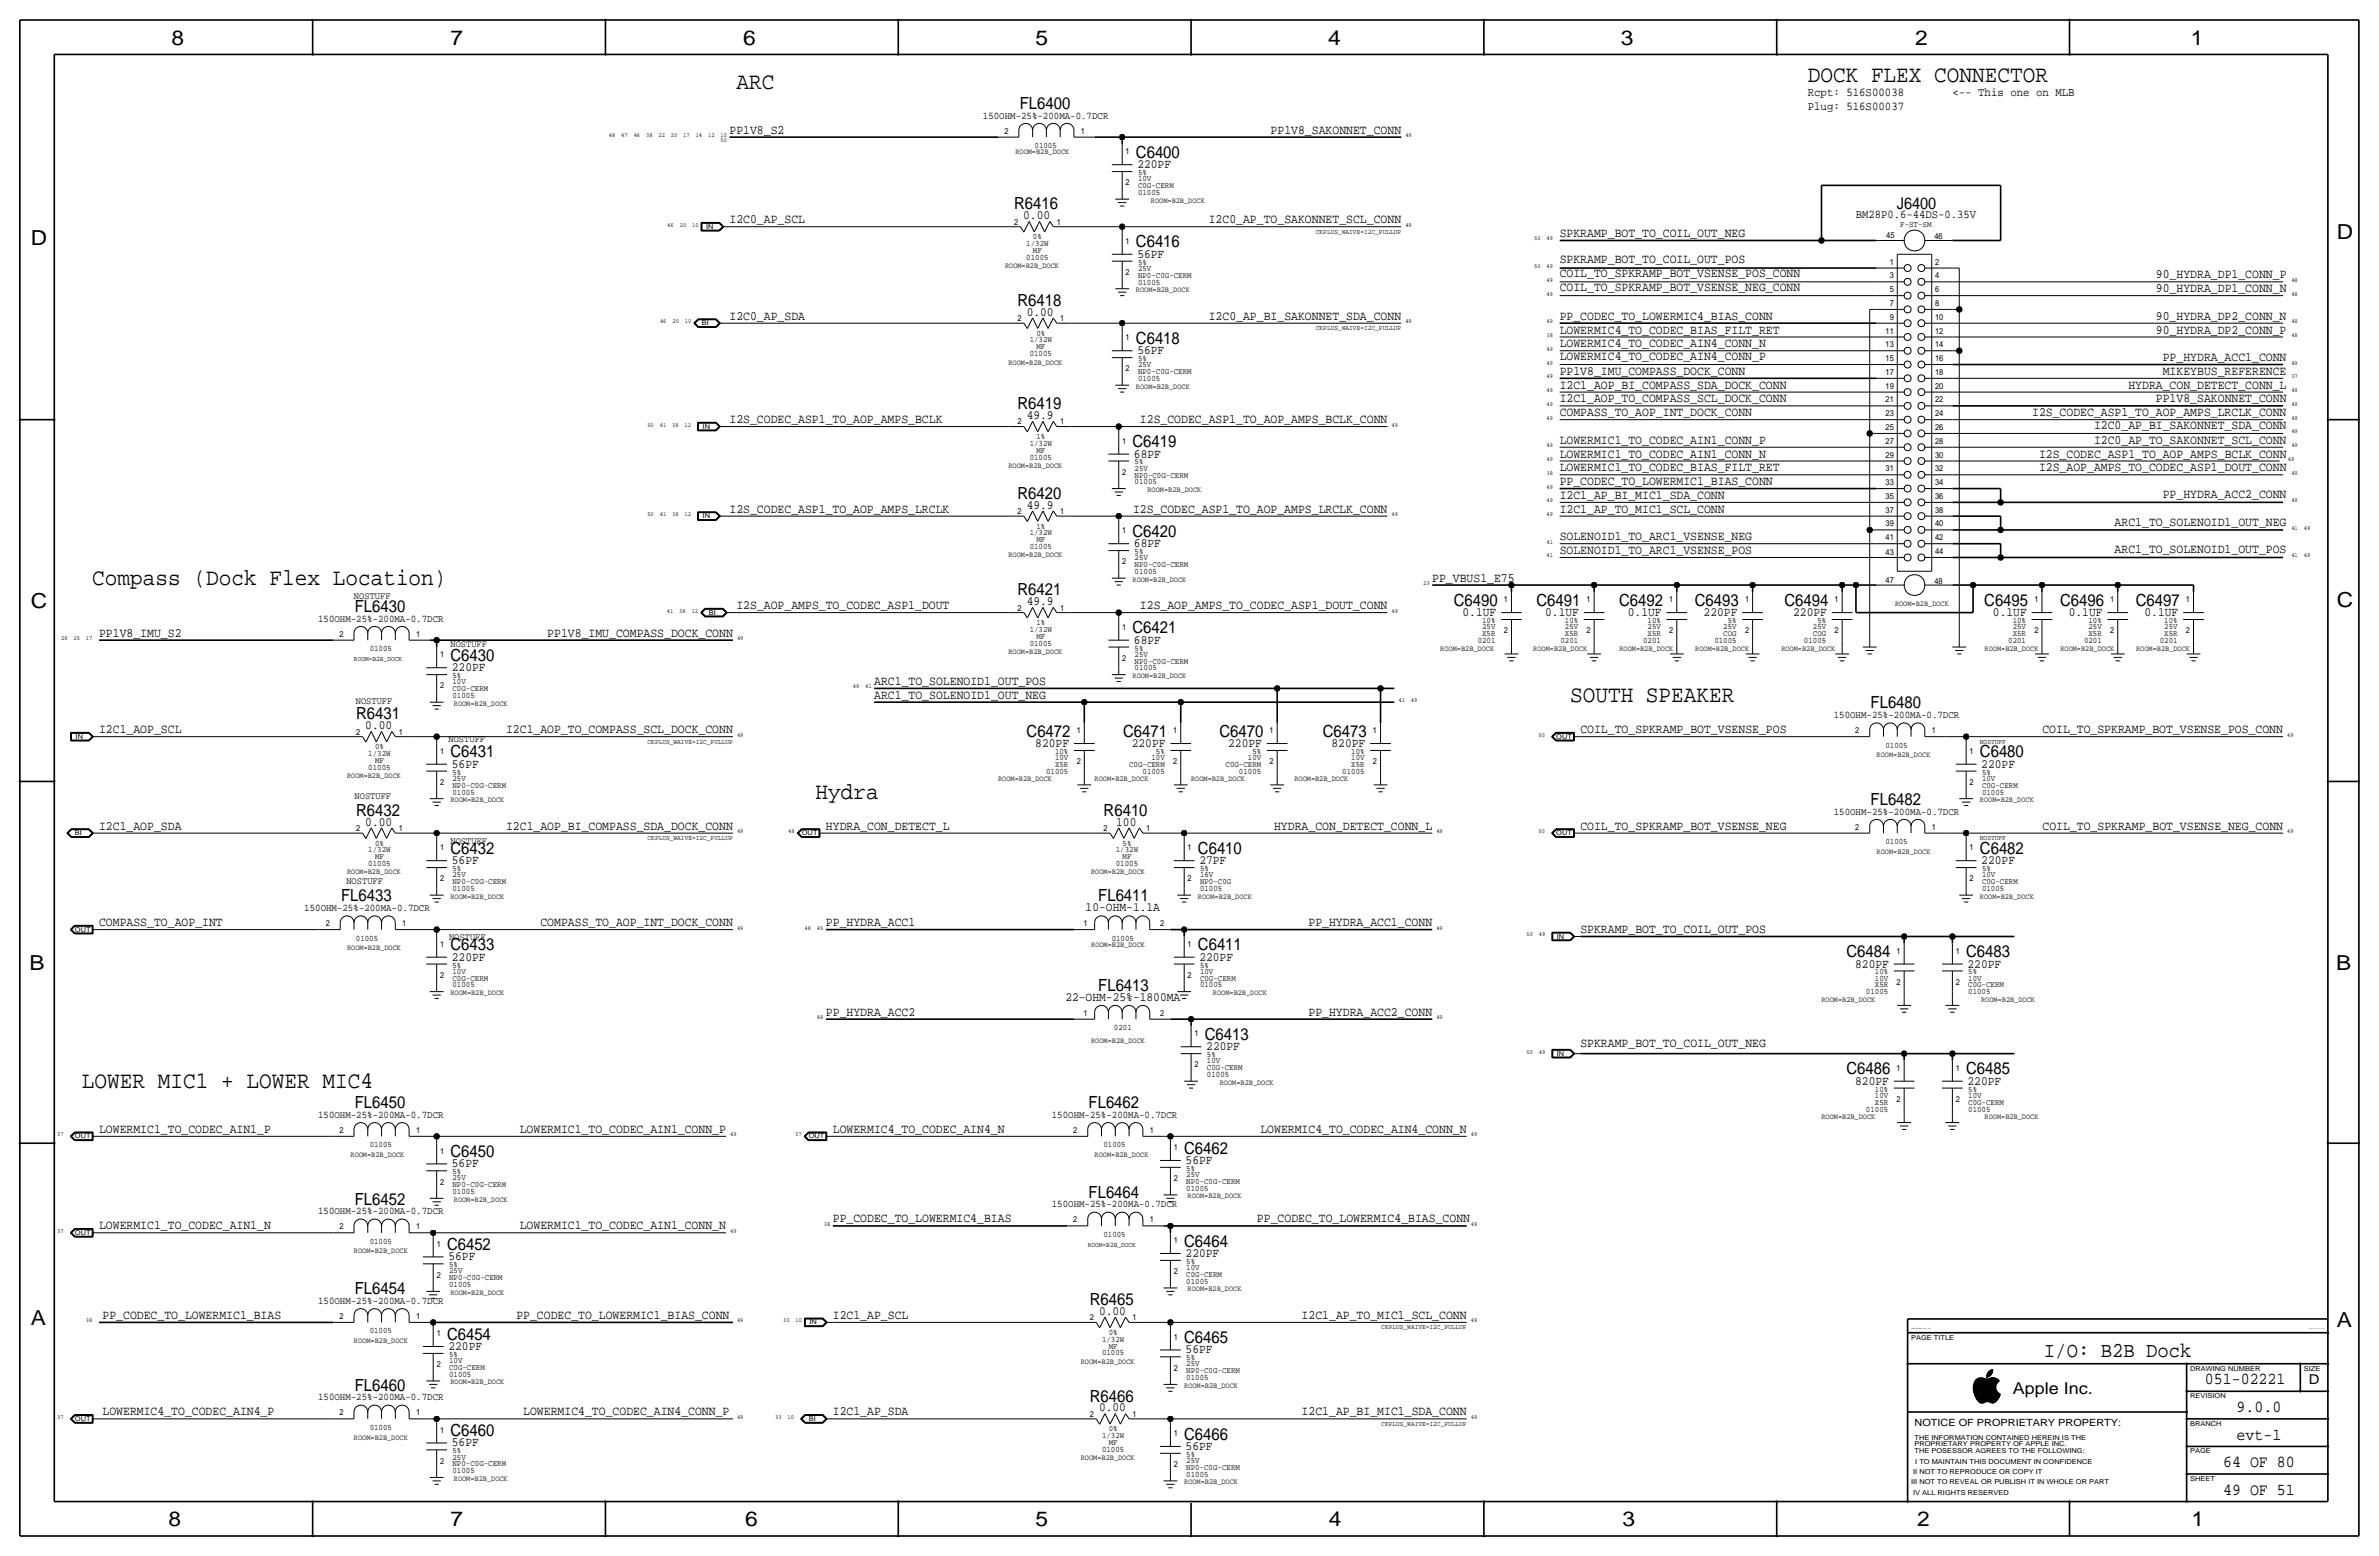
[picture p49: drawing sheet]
<svg xmlns="http://www.w3.org/2000/svg" width="877mm" height="574mm" viewBox="0 0 877 574" stroke-linecap="round" stroke-linejoin="round" font-family="sans-serif">
<defs><g id="words">
<g font-size="8.7">
<text x="271.5" y="32.8">ARC</text>
<text x="666.4" y="30.2">DOCK FLEX CONNECTOR</text>
<text x="34" y="215.6">Compass (Dock Flex Location)</text>
<text x="578.8" y="258.8">SOUTH SPEAKER</text>
<text x="300.7" y="294.4">Hydra</text>
<text x="30.2" y="401.1">LOWER MIC1 + LOWER MIC4</text>
</g>
<text font-size="7.8" x="753.5" y="500.1">I/O: B2B Dock</text>
<g font-size="7.6">
<text x="63.2" y="16.5">8</text>
<text x="166.1" y="16.5">7</text>
<text x="274" y="16.5">6</text>
<text x="381.7" y="16.5">5</text>
<text x="489.7" y="16.5">4</text>
<text x="597.6" y="16.5">3</text>
<text x="706.1" y="16.5">2</text>
<text x="807.7" y="16.5">1</text>
<text x="861.5" y="88.1">D</text>
<text x="11.4" y="90.4">D</text>
<text x="11.4" y="224.3">C</text>
<text x="861.5" y="223.8">C</text>
<text x="10.8" y="357.6">B</text>
<text x="861.3" y="357.4">B</text>
<text x="11.3" y="488.4">A</text>
<text x="861.5" y="489.2">A</text>
<text x="62.2" y="562.6">8</text>
<text x="166" y="562.6">7</text>
<text x="274.8" y="562.6">6</text>
<text x="381.7" y="562.6">5</text>
<text x="489.9" y="562.6">4</text>
<text x="598.1" y="562.6">3</text>
<text x="706.8" y="562.6">2</text>
<text x="807.9" y="562.6">1</text>
</g>
<g font-size="6.2">
<text x="375.9" y="40.1">FL6400</text>
<text x="418.8" y="58.2">C6400</text>
<text x="373.9" y="77.2">R6416</text>
<text x="418.8" y="91.2">C6416</text>
<text x="375.1" y="112.8">R6418</text>
<text x="418.8" y="126.7">C6418</text>
<text x="375.1" y="150.9">R6419</text>
<text x="417.5" y="164.8">C6419</text>
<text x="375.1" y="183.9">R6420</text>
<text x="417.5" y="197.9">C6420</text>
<text x="375.1" y="219.5">R6421</text>
<text x="130.8" y="225.6">FL6430</text>
<text x="535.9" y="223.3">C6490</text>
<text x="566.4" y="223.3">C6491</text>
<text x="596.9" y="223.3">C6492</text>
<text x="624.8" y="223.3">C6493</text>
<text x="657.9" y="223.3">C6494</text>
<text x="731.5" y="223.3">C6495</text>
<text x="759.5" y="223.3">C6496</text>
<text x="787.4" y="223.3">C6497</text>
<text x="417.5" y="233.4">C6421</text>
<text x="166.1" y="243.6">C6430</text>
<text x="689.6" y="261.1">FL6480</text>
<text x="131.3" y="265.2">R6431</text>
<text x="378.5" y="271.5">C6472</text>
<text x="414" y="271.5">C6471</text>
<text x="449.6" y="271.5">C6470</text>
<text x="487.7" y="271.5">C6473</text>
<text x="166.1" y="279.1">C6431</text>
<text x="729.9" y="279.1">C6480</text>
<text x="689.6" y="296.7">FL6482</text>
<text x="131.3" y="300.7">R6432</text>
<text x="406.9" y="300.7">R6410</text>
<text x="166.1" y="314.7">C6432</text>
<text x="441.7" y="314.7">C6410</text>
<text x="729.9" y="314.7">C6482</text>
<text x="125.8" y="332.2">FL6433</text>
<text x="404.9" y="332.2">FL6411</text>
<text x="166.1" y="350.3">C6433</text>
<text x="441.7" y="350.3">C6411</text>
<text x="680.7" y="352.8">C6484</text>
<text x="724.9" y="352.8">C6483</text>
<text x="404.9" y="365.3">FL6413</text>
<text x="444.2" y="383.3">C6413</text>
<text x="680.7" y="396">C6486</text>
<text x="724.9" y="396">C6485</text>
<text x="130.8" y="408.4">FL6450</text>
<text x="401.3" y="408.4">FL6462</text>
<text x="436.6" y="425.2">C6462</text>
<text x="166.1" y="426.5">C6450</text>
<text x="130.8" y="444">FL6452</text>
<text x="401.3" y="441.5">FL6464</text>
<text x="164.8" y="460.8">C6452</text>
<text x="436.6" y="459.5">C6464</text>
<text x="130.8" y="477">FL6454</text>
<text x="401.8" y="481.1">R6465</text>
<text x="164.8" y="493.8">C6454</text>
<text x="436.6" y="495">C6465</text>
<text x="130.8" y="512.6">FL6460</text>
<text x="812.9" y="510.3">051-02221</text>
<text x="401.8" y="516.6">R6466</text>
<text x="824.6" y="520.4">9.0.0</text>
<text x="166.1" y="529.3">C6460</text>
<text x="436.6" y="530.6">C6466</text>
<text x="824.6" y="530.6">evt-1</text>
<text x="819.6" y="540.8">64 OF 80</text>
<text x="819.6" y="550.9">49 OF 51</text>
</g>
<g font-size="6">
<text x="699.3" y="77">J6400</text>
<text x="742.1" y="513.9">Apple Inc.</text>
</g>
<text font-size="5" x="851.2" y="510.3">D</text>
<g font-size="4.7">
<text x="268.9" y="49.3">PP1V8_S2</text>
<text x="468.4" y="49.3">PP1V8_SAKONNET_CONN</text>
<text x="419.3" y="62">220PF</text>
<text x="268.9" y="82.3">I2C0_AP_SCL</text>
<text x="377.2" y="80.8">0.00</text>
<text x="445.6" y="82.3">I2C0_AP_TO_SAKONNET_SCL_CONN</text>
<text x="575" y="87.4">SPKRAMP_BOT_TO_COIL_OUT_NEG</text>
<text x="419.3" y="95">56PF</text>
<text x="575" y="97">SPKRAMP_BOT_TO_COIL_OUT_POS</text>
<text x="575" y="102.1">COIL_TO_SPKRAMP_BOT_VSENSE_POS_CONN</text>
<text x="575" y="107.2">COIL_TO_SPKRAMP_BOT_VSENSE_NEG_CONN</text>
<text x="794.8" y="107.7">90_HYDRA_DP1_CONN_N</text>
<text x="794.8" y="102.6">90_HYDRA_DP1_CONN_P</text>
<text x="268.9" y="117.9">I2C0_AP_SDA</text>
<text x="378.5" y="116.3">0.00</text>
<text x="445.6" y="117.8">I2C0_AP_BI_SAKONNET_SDA_CONN</text>
<text x="575" y="117.9">PP_CODEC_TO_LOWERMIC4_BIAS_CONN</text>
<text x="794.8" y="117.9">90_HYDRA_DP2_CONN_N</text>
<text x="575" y="122.9">LOWERMIC4_TO_CODEC_BIAS_FILT_RET</text>
<text x="794.8" y="122.9">90_HYDRA_DP2_CONN_P</text>
<text x="419.3" y="130.6">56PF</text>
<text x="575" y="128">LOWERMIC4_TO_CODEC_AIN4_CONN_N</text>
<text x="575" y="132.6">LOWERMIC4_TO_CODEC_AIN4_CONN_P</text>
<text x="797.4" y="133.1">PP_HYDRA_ACC1_CONN</text>
<text x="575" y="138.2">PP1V8_IMU_COMPASS_DOCK_CONN</text>
<text x="575" y="143.2">I2C1_AOP_BI_COMPASS_SDA_DOCK_CONN</text>
<text x="784.7" y="143.2">HYDRA_CON_DETECT_CONN_L</text>
<text x="797.4" y="138.2">MIKEYBUS_REFERENCE</text>
<text x="575" y="148.3">I2C1_AOP_TO_COMPASS_SCL_DOCK_CONN</text>
<text x="794.8" y="148.3">PP1V8_SAKONNET_CONN</text>
<text x="268.9" y="155.9">I2S_CODEC_ASP1_TO_AOP_AMPS_BCLK</text>
<text x="378.5" y="154.4">49.9</text>
<text x="420.3" y="156">I2S_CODEC_ASP1_TO_AOP_AMPS_BCLK_CONN</text>
<text x="575" y="153.4">COMPASS_TO_AOP_INT_DOCK_CONN</text>
<text x="749.2" y="153.4">I2S_CODEC_ASP1_TO_AOP_AMPS_LRCLK_CONN</text>
<text x="772" y="158">I2C0_AP_BI_SAKONNET_SDA_CONN</text>
<text x="575" y="163.6">LOWERMIC1_TO_CODEC_AIN1_CONN_P</text>
<text x="772" y="163.6">I2C0_AP_TO_SAKONNET_SCL_CONN</text>
<text x="418" y="168.7">68PF</text>
<text x="575" y="168.7">LOWERMIC1_TO_CODEC_AIN1_CONN_N</text>
<text x="575" y="173.7">LOWERMIC1_TO_CODEC_BIAS_FILT_RET</text>
<text x="751.7" y="168.6">I2S_CODEC_ASP1_TO_AOP_AMPS_BCLK_CONN</text>
<text x="751.7" y="173.7">I2S_AOP_AMPS_TO_CODEC_ASP1_DOUT_CONN</text>
<text x="575" y="178.8">PP_CODEC_TO_LOWERMIC1_BIAS_CONN</text>
<text x="575" y="183.9">I2C1_AP_BI_MIC1_SDA_CONN</text>
<text x="797.4" y="183.4">PP_HYDRA_ACC2_CONN</text>
<text x="268.9" y="189">I2S_CODEC_ASP1_TO_AOP_AMPS_LRCLK</text>
<text x="378.5" y="187.5">49.9</text>
<text x="417.7" y="189">I2S_CODEC_ASP1_TO_AOP_AMPS_LRCLK_CONN</text>
<text x="575" y="189">I2C1_AP_TO_MIC1_SCL_CONN</text>
<text x="779.6" y="194">ARC1_TO_SOLENOID1_OUT_NEG</text>
<text x="418" y="201.7">68PF</text>
<text x="575" y="199.1">SOLENOID1_TO_ARC1_VSENSE_NEG</text>
<text x="779.6" y="203.7">ARC1_TO_SOLENOID1_OUT_POS</text>
<text x="575" y="204.2">SOLENOID1_TO_ARC1_VSENSE_POS</text>
<text x="528" y="214.4">PP_VBUS1_E75</text>
<text x="271.5" y="224.6">I2S_AOP_AMPS_TO_CODEC_ASP1_DOUT</text>
<text x="378.5" y="223">49.9</text>
<text x="420.3" y="224.5">I2S_AOP_AMPS_TO_CODEC_ASP1_DOUT_CONN</text>
<text x="539.2" y="227.1">0.1UF</text>
<text x="569.6" y="227.1">0.1UF</text>
<text x="600.1" y="227.1">0.1UF</text>
<text x="628.1" y="227.1">220PF</text>
<text x="661.1" y="227.1">220PF</text>
<text x="734.7" y="227.1">0.1UF</text>
<text x="762.7" y="227.1">0.1UF</text>
<text x="790.6" y="227.1">0.1UF</text>
<text x="36.5" y="234.7">PP1V8_IMU_S2</text>
<text x="201.8" y="234.7">PP1V8_IMU_COMPASS_DOCK_CONN</text>
<text x="418" y="237.2">68PF</text>
<text x="166.6" y="247.4">220PF</text>
<text x="322.3" y="252.5">ARC1_TO_SOLENOID1_OUT_POS</text>
<text x="322.3" y="257.6">ARC1_TO_SOLENOID1_OUT_NEG</text>
<text x="134.7" y="268.7">0.00</text>
<text x="36.5" y="270.2">I2C1_AOP_SCL</text>
<text x="186.6" y="270.3">I2C1_AOP_TO_COMPASS_SCL_DOCK_CONN</text>
<text x="381.7" y="275.3">820PF</text>
<text x="417.2" y="275.3">220PF</text>
<text x="452.8" y="275.3">220PF</text>
<text x="490.9" y="275.3">820PF</text>
<text x="582.6" y="270.3">COIL_TO_SPKRAMP_BOT_VSENSE_POS</text>
<text x="753" y="270.3">COIL_TO_SPKRAMP_BOT_VSENSE_POS_CONN</text>
<text x="166.6" y="283">56PF</text>
<text x="730.5" y="283">220PF</text>
<text x="36.5" y="305.8">I2C1_AOP_SDA</text>
<text x="134.7" y="304.3">0.00</text>
<text x="186.6" y="305.8">I2C1_AOP_BI_COMPASS_SDA_DOCK_CONN</text>
<text x="304.5" y="305.8">HYDRA_CON_DETECT_L</text>
<text x="411.5" y="304.3">100</text>
<text x="469.7" y="305.8">HYDRA_CON_DETECT_CONN_L</text>
<text x="582.6" y="305.8">COIL_TO_SPKRAMP_BOT_VSENSE_NEG</text>
<text x="753" y="305.8">COIL_TO_SPKRAMP_BOT_VSENSE_NEG_CONN</text>
<text x="166.6" y="318.5">56PF</text>
<text x="442.2" y="318.5">27PF</text>
<text x="730.5" y="318.5">220PF</text>
<text x="400.2" y="335.8">10-OHM-1.1A</text>
<text x="36.5" y="341.4">COMPASS_TO_AOP_INT</text>
<text x="199.2" y="341.4">COMPASS_TO_AOP_INT_DOCK_CONN</text>
<text x="304.5" y="341.4">PP_HYDRA_ACC1</text>
<text x="482.4" y="341.4">PP_HYDRA_ACC1_CONN</text>
<text x="582.6" y="343.9">SPKRAMP_BOT_TO_COIL_OUT_POS</text>
<text x="166.6" y="354.1">220PF</text>
<text x="442.2" y="354.1">220PF</text>
<text x="683.9" y="356.6">820PF</text>
<text x="725.4" y="356.6">220PF</text>
<text x="392.8" y="368.8">22-OHM-25%-1800MA</text>
<text x="304.5" y="374.4">PP_HYDRA_ACC2</text>
<text x="482.4" y="374.4">PP_HYDRA_ACC2_CONN</text>
<text x="444.7" y="387.1">220PF</text>
<text x="582.6" y="385.8">SPKRAMP_BOT_TO_COIL_OUT_NEG</text>
<text x="683.9" y="399.8">820PF</text>
<text x="725.4" y="399.8">220PF</text>
<text x="36.5" y="417.6">LOWERMIC1_TO_CODEC_AIN1_P</text>
<text x="191.6" y="417.6">LOWERMIC1_TO_CODEC_AIN1_CONN_P</text>
<text x="307" y="417.6">LOWERMIC4_TO_CODEC_AIN4_N</text>
<text x="464.7" y="417.6">LOWERMIC4_TO_CODEC_AIN4_CONN_N</text>
<text x="166.6" y="430.3">56PF</text>
<text x="437.1" y="429">56PF</text>
<text x="36.5" y="453.1">LOWERMIC1_TO_CODEC_AIN1_N</text>
<text x="191.6" y="453.1">LOWERMIC1_TO_CODEC_AIN1_CONN_N</text>
<text x="307" y="450.6">PP_CODEC_TO_LOWERMIC4_BIAS</text>
<text x="463.4" y="450.6">PP_CODEC_TO_LOWERMIC4_BIAS_CONN</text>
<text x="165.3" y="464.6">56PF</text>
<text x="437.1" y="463.3">220PF</text>
<text x="405.2" y="484.6">0.00</text>
<text x="37.8" y="486.2">PP_CODEC_TO_LOWERMIC1_BIAS</text>
<text x="190.4" y="486.2">PP_CODEC_TO_LOWERMIC1_BIAS_CONN</text>
<text x="307" y="486.2">I2C1_AP_SCL</text>
<text x="479.9" y="486.2">I2C1_AP_TO_MIC1_SCL_CONN</text>
<text x="165.3" y="497.6">220PF</text>
<text x="437.1" y="498.9">56PF</text>
<text x="37.8" y="521.7">LOWERMIC4_TO_CODEC_AIN4_P</text>
<text x="192.9" y="521.7">LOWERMIC4_TO_CODEC_AIN4_CONN_P</text>
<text x="307" y="521.7">I2C1_AP_SDA</text>
<text x="405.2" y="520.2">0.00</text>
<text x="479.9" y="521.7">I2C1_AP_BI_MIC1_SDA_CONN</text>
<text x="166.6" y="533.1">56PF</text>
<text x="437.1" y="534.4">56PF</text>
</g>
<g font-size="4.4">
<text x="666.4" y="35.3">Rcpt: 516S00038</text>
<text x="719.8" y="35.3">&lt;-- This one on MLB</text>
<text x="666.4" y="40.4">Plug: 516S00037</text>
<text x="684.2" y="80.5">BM28P0.6-44DS-0.35V</text>
</g>
<g font-size="3.8">
<text x="362.4" y="43.7">150OHM-25%-200MA-0.7DCR</text>
<text x="117.3" y="229.1">150OHM-25%-200MA-0.7DCR</text>
<text x="676.1" y="264.7">150OHM-25%-200MA-0.7DCR</text>
<text x="676.1" y="300.2">150OHM-25%-200MA-0.7DCR</text>
<text x="112.2" y="335.8">150OHM-25%-200MA-0.7DCR</text>
<text x="117.3" y="412">150OHM-25%-200MA-0.7DCR</text>
<text x="387.8" y="412">150OHM-25%-200MA-0.7DCR</text>
<text x="117.3" y="447.5">150OHM-25%-200MA-0.7DCR</text>
<text x="387.8" y="445">150OHM-25%-200MA-0.7DCR</text>
<text x="117.3" y="480.6">150OHM-25%-200MA-0.7DCR</text>
<text x="117.3" y="516.1">150OHM-25%-200MA-0.7DCR</text>
</g>
<text font-size="3.7" x="705.8" y="525.5">NOTICE OF PROPRIETARY PROPERTY:</text>
<g font-size="3.6">
<text x="130.5" y="220.7">NOSTUFF</text>
<text x="166.1" y="238.5">NOSTUFF</text>
<text x="131.2" y="259.6">NOSTUFF</text>
<text x="165.4" y="273.7">NOSTUFF</text>
<text x="130.7" y="294.6">NOSTUFF</text>
<text x="166.1" y="310.9">NOSTUFF</text>
<text x="127.7" y="325.8">NOSTUFF</text>
<text x="165.6" y="346.3">NOSTUFF</text>
</g>
<g font-size="3.1">
<text x="370.3" y="49.3">2</text>
<text x="398.5" y="49.3">1</text>
<text x="381.4" y="54.6">01005</text>
<text x="415" y="56.9">1</text>
<text x="419.6" y="64.5">5%</text>
<text x="415" y="68.3">2</text>
<text x="419.6" y="71.9">01005</text>
<text x="419.6" y="66.8">10V</text>
<text x="419.6" y="69.3">C0G-CERM</text>
<text x="373.8" y="82.8">2</text>
<text x="389.6" y="82.8">1</text>
<text x="700.5" y="83.6">F-ST-SM</text>
<text x="380.8" y="88.1">0%</text>
<text x="415" y="89.9">1</text>
<text x="695.4" y="87.6">45</text>
<text x="713.2" y="88.1">46</text>
<text x="378.3" y="90.7">1/32W</text>
<text x="378.3" y="95.8">01005</text>
<text x="380.8" y="93.2">MF</text>
<text x="415" y="101.3">2</text>
<text x="419.6" y="97.5">5%</text>
<text x="419.6" y="99.8">25V</text>
<text x="696.7" y="97.5">1</text>
<text x="713.4" y="97.5">2</text>
<text x="419.6" y="104.9">01005</text>
<text x="419.6" y="102.4">NP0-C0G-CERM</text>
<text x="696.7" y="107.7">5</text>
<text x="696.7" y="102.6">3</text>
<text x="713.4" y="107.7">6</text>
<text x="713.4" y="102.6">4</text>
<text x="696.7" y="112.8">7</text>
<text x="713.4" y="112.8">8</text>
<text x="375.1" y="118.4">2</text>
<text x="390.9" y="118.4">1</text>
<text x="696.7" y="117.9">9</text>
<text x="713.4" y="117.9">10</text>
<text x="382.1" y="123.7">0%</text>
<text x="415" y="125.5">1</text>
<text x="695.1" y="122.9">11</text>
<text x="713.4" y="122.9">12</text>
<text x="379.6" y="131.3">01005</text>
<text x="379.6" y="126.2">1/32W</text>
<text x="382.1" y="128.8">MF</text>
<text x="695.1" y="128">13</text>
<text x="713.4" y="128">14</text>
<text x="415" y="136.9">2</text>
<text x="419.6" y="137.9">NP0-C0G-CERM</text>
<text x="419.6" y="133.1">5%</text>
<text x="419.6" y="135.4">25V</text>
<text x="695.1" y="133.1">15</text>
<text x="713.4" y="133.1">16</text>
<text x="419.6" y="140.5">01005</text>
<text x="695.1" y="143.3">19</text>
<text x="695.1" y="138.2">17</text>
<text x="713.4" y="143.3">20</text>
<text x="713.4" y="138.2">18</text>
<text x="695.1" y="148.3">21</text>
<text x="713.4" y="148.3">22</text>
<text x="695.1" y="153.4">23</text>
<text x="713.4" y="153.4">24</text>
<text x="375.1" y="156.5">2</text>
<text x="382.1" y="161.8">1%</text>
<text x="390.9" y="156.5">1</text>
<text x="695.1" y="158.5">25</text>
<text x="713.4" y="158.5">26</text>
<text x="379.6" y="164.3">1/32W</text>
<text x="382.1" y="166.9">MF</text>
<text x="413.7" y="163.6">1</text>
<text x="695.1" y="163.6">27</text>
<text x="713.4" y="163.6">28</text>
<text x="379.6" y="169.4">01005</text>
<text x="418.3" y="171.2">5%</text>
<text x="418.3" y="173.5">25V</text>
<text x="695.1" y="173.7">31</text>
<text x="695.1" y="168.7">29</text>
<text x="713.4" y="173.7">32</text>
<text x="713.4" y="168.7">30</text>
<text x="413.7" y="175">2</text>
<text x="418.3" y="176">NP0-C0G-CERM</text>
<text x="418.3" y="178.6">01005</text>
<text x="695.1" y="178.8">33</text>
<text x="713.4" y="178.8">34</text>
<text x="695.1" y="183.9">35</text>
<text x="713.4" y="183.9">36</text>
<text x="375.1" y="189.5">2</text>
<text x="390.9" y="189.5">1</text>
<text x="695.1" y="189">37</text>
<text x="713.4" y="189">38</text>
<text x="379.6" y="197.4">1/32W</text>
<text x="382.1" y="194.8">1%</text>
<text x="413.7" y="196.6">1</text>
<text x="695.1" y="194.1">39</text>
<text x="713.4" y="194.1">40</text>
<text x="379.6" y="202.4">01005</text>
<text x="382.1" y="199.9">MF</text>
<text x="695.1" y="199.1">41</text>
<text x="713.4" y="199.1">42</text>
<text x="413.7" y="208">2</text>
<text x="418.3" y="209">NP0-C0G-CERM</text>
<text x="418.3" y="206.5">25V</text>
<text x="418.3" y="204.2">5%</text>
<text x="695.1" y="204.7">43</text>
<text x="713.4" y="204.2">44</text>
<text x="418.3" y="211.6">01005</text>
<text x="695.1" y="214.9">47</text>
<text x="713.2" y="215.1">48</text>
<text x="554.4" y="222">1</text>
<text x="584.9" y="222">1</text>
<text x="615.4" y="222">1</text>
<text x="643.3" y="222">1</text>
<text x="676.3" y="222">1</text>
<text x="750" y="222">1</text>
<text x="777.9" y="222">1</text>
<text x="805.9" y="222">1</text>
<text x="375.1" y="225">2</text>
<text x="390.9" y="225">1</text>
<text x="379.6" y="232.9">1/32W</text>
<text x="382.1" y="230.4">1%</text>
<text x="413.7" y="232.2">1</text>
<text x="546.4" y="229.6">10%</text>
<text x="546.4" y="231.9">25V</text>
<text x="554.4" y="233.4">2</text>
<text x="576.9" y="229.6">10%</text>
<text x="576.9" y="231.9">25V</text>
<text x="584.9" y="233.4">2</text>
<text x="607.4" y="229.6">10%</text>
<text x="607.4" y="231.9">25V</text>
<text x="615.4" y="233.4">2</text>
<text x="635.3" y="231.9">25V</text>
<text x="637" y="229.6">5%</text>
<text x="643.3" y="233.4">2</text>
<text x="668.4" y="231.9">25V</text>
<text x="670" y="229.6">5%</text>
<text x="676.3" y="233.4">2</text>
<text x="742" y="229.6">10%</text>
<text x="742" y="231.9">25V</text>
<text x="750" y="233.4">2</text>
<text x="770" y="229.6">10%</text>
<text x="770" y="231.9">25V</text>
<text x="777.9" y="233.4">2</text>
<text x="797.9" y="229.6">10%</text>
<text x="797.9" y="231.9">25V</text>
<text x="805.9" y="233.4">2</text>
<text x="125.2" y="234.7">2</text>
<text x="153.4" y="234.7">1</text>
<text x="379.6" y="238">01005</text>
<text x="382.1" y="235.5">MF</text>
<text x="418.3" y="239.8">5%</text>
<text x="544.8" y="237">0201</text>
<text x="546.4" y="234.4">X5R</text>
<text x="575.3" y="237">0201</text>
<text x="576.9" y="234.4">X5R</text>
<text x="605.7" y="237">0201</text>
<text x="607.4" y="234.4">X5R</text>
<text x="632" y="237">01005</text>
<text x="635.3" y="234.4">COG</text>
<text x="665.1" y="237">01005</text>
<text x="668.4" y="234.4">COG</text>
<text x="740.4" y="237">0201</text>
<text x="742" y="234.4">X5R</text>
<text x="768.3" y="237">0201</text>
<text x="770" y="234.4">X5R</text>
<text x="796.2" y="237">0201</text>
<text x="797.9" y="234.4">X5R</text>
<text x="136.3" y="240">01005</text>
<text x="162.3" y="242.3">1</text>
<text x="413.7" y="243.6">2</text>
<text x="418.3" y="242.1">25V</text>
<text x="418.3" y="244.6">NP0-C0G-CERM</text>
<text x="166.8" y="249.9">5%</text>
<text x="418.3" y="247.1">01005</text>
<text x="162.3" y="253.7">2</text>
<text x="166.8" y="252.2">10V</text>
<text x="166.8" y="257.3">01005</text>
<text x="166.8" y="254.8">C0G-CERM</text>
<text x="131.3" y="270.8">2</text>
<text x="147" y="270.8">1</text>
<text x="396.9" y="270.3">1</text>
<text x="432.5" y="270.3">1</text>
<text x="468.1" y="270.3">1</text>
<text x="506.2" y="270.3">1</text>
<text x="684" y="270.3">2</text>
<text x="695.1" y="275.6">01005</text>
<text x="712.2" y="270.3">1</text>
<text x="135.8" y="278.6">1/32W</text>
<text x="138.3" y="276.1">0%</text>
<text x="138.3" y="281.2">MF</text>
<text x="162.3" y="277.9">1</text>
<text x="389" y="277.9">10%</text>
<text x="389" y="280.2">10V</text>
<text x="396.9" y="281.7">2</text>
<text x="424.5" y="280.2">10V</text>
<text x="426.2" y="277.9">5%</text>
<text x="432.5" y="281.7">2</text>
<text x="460.1" y="280.2">10V</text>
<text x="461.7" y="277.9">5%</text>
<text x="468.1" y="281.7">2</text>
<text x="498.2" y="277.9">10%</text>
<text x="498.2" y="280.2">10V</text>
<text x="506.2" y="281.7">2</text>
<text x="726.1" y="277.9">1</text>
<text x="135.8" y="283.7">01005</text>
<text x="166.8" y="287.8">25V</text>
<text x="166.8" y="285.5">5%</text>
<text x="385.7" y="285.2">01005</text>
<text x="389" y="282.7">X5R</text>
<text x="416.3" y="282.7">C0G-CERM</text>
<text x="421.2" y="285.2">01005</text>
<text x="451.8" y="282.7">C0G-CERM</text>
<text x="456.8" y="285.2">01005</text>
<text x="494.9" y="285.2">01005</text>
<text x="498.2" y="282.7">X5R</text>
<text x="730.7" y="287.8">10V</text>
<text x="730.7" y="285.5">5%</text>
<text x="162.3" y="289.3">2</text>
<text x="166.8" y="292.9">01005</text>
<text x="166.8" y="290.3">NP0-C0G-CERM</text>
<text x="726.1" y="289.3">2</text>
<text x="730.7" y="290.3">C0G-CERM</text>
<text x="730.7" y="292.9">01005</text>
<text x="684" y="305.8">2</text>
<text x="712.2" y="305.8">1</text>
<text x="131.3" y="306.3">2</text>
<text x="138.3" y="311.7">0%</text>
<text x="147" y="306.3">1</text>
<text x="406.9" y="306.3">2</text>
<text x="413.8" y="311.7">5%</text>
<text x="422.6" y="306.3">1</text>
<text x="695.1" y="311.2">01005</text>
<text x="135.8" y="314.2">1/32W</text>
<text x="138.3" y="316.7">MF</text>
<text x="162.3" y="313.4">1</text>
<text x="411.4" y="314.2">1/32W</text>
<text x="413.8" y="316.7">MF</text>
<text x="437.8" y="313.4">1</text>
<text x="726.1" y="313.4">1</text>
<text x="135.8" y="319.3">01005</text>
<text x="166.8" y="323.3">25V</text>
<text x="166.8" y="321.1">5%</text>
<text x="411.4" y="319.3">01005</text>
<text x="442.4" y="323.3">16V</text>
<text x="442.4" y="321.1">5%</text>
<text x="730.7" y="321.1">5%</text>
<text x="730.7" y="323.3">10V</text>
<text x="162.3" y="324.9">2</text>
<text x="166.8" y="325.9">NP0-C0G-CERM</text>
<text x="166.8" y="328.4">01005</text>
<text x="437.8" y="324.9">2</text>
<text x="442.4" y="325.9">NP0-C0G</text>
<text x="442.4" y="328.4">01005</text>
<text x="726.1" y="324.9">2</text>
<text x="730.7" y="325.9">C0G-CERM</text>
<text x="730.7" y="328.4">01005</text>
<text x="120.1" y="341.4">2</text>
<text x="148.3" y="341.4">1</text>
<text x="399.5" y="341.4">1</text>
<text x="427.7" y="341.4">2</text>
<text x="131.2" y="346.7">01005</text>
<text x="409.8" y="346.7">01005</text>
<text x="162.3" y="349">1</text>
<text x="437.8" y="349">1</text>
<text x="699.2" y="351.5">1</text>
<text x="721.1" y="351.5">1</text>
<text x="166.8" y="356.6">5%</text>
<text x="166.8" y="358.9">10V</text>
<text x="442.4" y="356.6">5%</text>
<text x="442.4" y="358.9">10V</text>
<text x="691.2" y="359.2">10%</text>
<text x="725.6" y="359.2">5%</text>
<text x="162.3" y="360.4">2</text>
<text x="166.8" y="361.4">C0G-CERM</text>
<text x="166.8" y="364">01005</text>
<text x="437.8" y="360.4">2</text>
<text x="442.4" y="364">01005</text>
<text x="442.4" y="361.4">C0G-CERM</text>
<text x="691.2" y="364">X5R</text>
<text x="691.2" y="361.4">10V</text>
<text x="699.2" y="363">2</text>
<text x="721.1" y="363">2</text>
<text x="725.6" y="364">C0G-CERM</text>
<text x="725.6" y="361.4">10V</text>
<text x="687.9" y="366.5">01005</text>
<text x="725.6" y="366.5">01005</text>
<text x="399.5" y="374.4">1</text>
<text x="427.7" y="374.4">2</text>
<text x="410.7" y="379.7">0201</text>
<text x="440.4" y="382">1</text>
<text x="445" y="389.6">5%</text>
<text x="440.4" y="393.4">2</text>
<text x="445" y="394.5">C0G-CERM</text>
<text x="445" y="391.9">10V</text>
<text x="699.2" y="394.7">1</text>
<text x="721.1" y="394.7">1</text>
<text x="445" y="397">01005</text>
<text x="691.2" y="402.3">10%</text>
<text x="691.2" y="407.2">X5R</text>
<text x="691.2" y="404.6">10V</text>
<text x="699.2" y="406.1">2</text>
<text x="721.1" y="406.1">2</text>
<text x="725.6" y="402.3">5%</text>
<text x="725.6" y="407.2">C0G-CERM</text>
<text x="725.6" y="404.6">10V</text>
<text x="687.9" y="409.7">01005</text>
<text x="725.6" y="409.7">01005</text>
<text x="125.2" y="417.6">2</text>
<text x="153.4" y="417.6">1</text>
<text x="395.7" y="417.6">2</text>
<text x="423.9" y="417.6">1</text>
<text x="136.3" y="422.9">01005</text>
<text x="162.3" y="425.2">1</text>
<text x="406.8" y="422.9">01005</text>
<text x="432.8" y="423.9">1</text>
<text x="437.3" y="431.5">5%</text>
<text x="162.3" y="436.6">2</text>
<text x="166.8" y="432.8">5%</text>
<text x="166.8" y="435.1">25V</text>
<text x="166.8" y="437.6">NP0-C0G-CERM</text>
<text x="432.8" y="435.4">2</text>
<text x="437.3" y="436.4">NP0-C0G-CERM</text>
<text x="437.3" y="433.8">25V</text>
<text x="166.8" y="440.2">01005</text>
<text x="437.3" y="438.9">01005</text>
<text x="125.2" y="453.1">2</text>
<text x="153.4" y="453.1">1</text>
<text x="395.7" y="450.6">2</text>
<text x="406.8" y="455.9">01005</text>
<text x="423.9" y="450.6">1</text>
<text x="136.3" y="458.5">01005</text>
<text x="161" y="459.5">1</text>
<text x="432.8" y="458.2">1</text>
<text x="165.6" y="467.1">5%</text>
<text x="437.3" y="465.8">5%</text>
<text x="161" y="470.9">2</text>
<text x="165.6" y="471.9">NP0-C0G-CERM</text>
<text x="165.6" y="469.4">25V</text>
<text x="432.8" y="469.6">2</text>
<text x="437.3" y="473.2">01005</text>
<text x="437.3" y="470.7">C0G-CERM</text>
<text x="437.3" y="468.1">10V</text>
<text x="165.6" y="474.5">01005</text>
<text x="125.2" y="486.2">2</text>
<text x="136.3" y="491.5">01005</text>
<text x="153.4" y="486.2">1</text>
<text x="401.8" y="486.7">2</text>
<text x="408.8" y="492">0%</text>
<text x="417.5" y="486.7">1</text>
<text x="161" y="492.5">1</text>
<text x="406.3" y="494.5">1/32W</text>
<text x="408.8" y="497.1">MF</text>
<text x="432.8" y="493.8">1</text>
<text x="161" y="503.9">2</text>
<text x="165.6" y="500.1">5%</text>
<text x="165.6" y="502.4">10V</text>
<text x="406.3" y="499.6">01005</text>
<text x="437.3" y="501.4">5%</text>
<text x="437.3" y="503.7">25V</text>
<text x="165.6" y="507.5">01005</text>
<text x="165.6" y="505">C0G-CERM</text>
<text x="432.8" y="505.2">2</text>
<text x="437.3" y="506.2">NP0-C0G-CERM</text>
<text x="437.3" y="508.8">01005</text>
<text x="125.2" y="521.7">2</text>
<text x="153.4" y="521.7">1</text>
<text x="136.3" y="527.1">01005</text>
<text x="401.8" y="522.2">2</text>
<text x="408.8" y="527.6">0%</text>
<text x="417.5" y="522.2">1</text>
<text x="162.3" y="528.1">1</text>
<text x="406.3" y="530.1">1/32W</text>
<text x="408.8" y="532.6">MF</text>
<text x="432.8" y="529.3">1</text>
<text x="162.3" y="539.5">2</text>
<text x="166.8" y="535.7">5%</text>
<text x="166.8" y="538">25V</text>
<text x="406.3" y="535.2">01005</text>
<text x="437.3" y="537">5%</text>
<text x="437.3" y="539.2">25V</text>
<text x="166.8" y="540.5">NP0-C0G-CERM</text>
<text x="166.8" y="543.1">01005</text>
<text x="432.8" y="540.8">2</text>
<text x="437.3" y="544.3">01005</text>
<text x="437.3" y="541.8">NP0-C0G-CERM</text>
</g>
<g font-size="2.9">
<text x="374.3" y="56.9">ROOM=B2B_DOCK</text>
<text x="424.3" y="74.7">ROOM=B2B_DOCK</text>
<text x="370.5" y="98.8">ROOM=B2B_DOCK</text>
<text x="418.8" y="107.7">ROOM=B2B_DOCK</text>
<text x="371.8" y="134.4">ROOM=B2B_DOCK</text>
<text x="418.8" y="143.3">ROOM=B2B_DOCK</text>
<text x="371.8" y="172.5">ROOM=B2B_DOCK</text>
<text x="423" y="181.4">ROOM=B2B_DOCK</text>
<text x="371.8" y="205.5">ROOM=B2B_DOCK</text>
<text x="417.5" y="214.4">ROOM=B2B_DOCK</text>
<text x="698.6" y="223.3">ROOM=B2B_DOCK</text>
<text x="531" y="239.8">ROOM=B2B_DOCK</text>
<text x="565.3" y="239.8">ROOM=B2B_DOCK</text>
<text x="597" y="239.8">ROOM=B2B_DOCK</text>
<text x="625" y="239.8">ROOM=B2B_DOCK</text>
<text x="656.7" y="239.8">ROOM=B2B_DOCK</text>
<text x="731.7" y="239.8">ROOM=B2B_DOCK</text>
<text x="759.6" y="239.8">ROOM=B2B_DOCK</text>
<text x="787.5" y="239.8">ROOM=B2B_DOCK</text>
<text x="371.8" y="241">ROOM=B2B_DOCK</text>
<text x="417.5" y="249.9">ROOM=B2B_DOCK</text>
<text x="167.3" y="260.1">ROOM=B2B_DOCK</text>
<text x="691.8" y="279.1">ROOM=B2B_DOCK</text>
<text x="128" y="286.8">ROOM=B2B_DOCK</text>
<text x="368" y="288">ROOM=B2B_DOCK</text>
<text x="403.6" y="288">ROOM=B2B_DOCK</text>
<text x="439.1" y="288">ROOM=B2B_DOCK</text>
<text x="477.2" y="288">ROOM=B2B_DOCK</text>
<text x="166.1" y="295.7">ROOM=B2B_DOCK</text>
<text x="729.9" y="295.7">ROOM=B2B_DOCK</text>
<text x="691.8" y="314.7">ROOM=B2B_DOCK</text>
<text x="128" y="322.3">ROOM=B2B_DOCK</text>
<text x="402.3" y="322.3">ROOM=B2B_DOCK</text>
<text x="166.1" y="331.2">ROOM=B2B_DOCK</text>
<text x="441.7" y="331.2">ROOM=B2B_DOCK</text>
<text x="729.9" y="331.2">ROOM=B2B_DOCK</text>
<text x="128" y="350.3">ROOM=B2B_DOCK</text>
<text x="402.3" y="349">ROOM=B2B_DOCK</text>
<text x="166.1" y="366.8">ROOM=B2B_DOCK</text>
<text x="447.2" y="366.8">ROOM=B2B_DOCK</text>
<text x="671.5" y="369.3">ROOM=B2B_DOCK</text>
<text x="730.4" y="369.3">ROOM=B2B_DOCK</text>
<text x="402.3" y="384.6">ROOM=B2B_DOCK</text>
<text x="449.7" y="399.8">ROOM=B2B_DOCK</text>
<text x="671.5" y="412.5">ROOM=B2B_DOCK</text>
<text x="731.7" y="412.5">ROOM=B2B_DOCK</text>
<text x="129.2" y="426.5">ROOM=B2B_DOCK</text>
<text x="403.6" y="426.5">ROOM=B2B_DOCK</text>
<text x="167.3" y="443">ROOM=B2B_DOCK</text>
<text x="437.8" y="441.7">ROOM=B2B_DOCK</text>
<text x="130.5" y="462">ROOM=B2B_DOCK</text>
<text x="166.1" y="477.3">ROOM=B2B_DOCK</text>
<text x="437.8" y="476">ROOM=B2B_DOCK</text>
<text x="130.5" y="495">ROOM=B2B_DOCK</text>
<text x="398.5" y="502.7">ROOM=B2B_DOCK</text>
<text x="166.1" y="510.3">ROOM=B2B_DOCK</text>
<text x="436.6" y="511.6">ROOM=B2B_DOCK</text>
<text x="130.5" y="530.6">ROOM=B2B_DOCK</text>
<text x="398.5" y="538.2">ROOM=B2B_DOCK</text>
<text x="167.3" y="545.8">ROOM=B2B_DOCK</text>
<text x="436.6" y="547.1">ROOM=B2B_DOCK</text>
</g>
<g font-size="2.6">
<text x="485.1" y="86.1">CKPLUS_WAIVE=I2C_PULLUP</text>
<text x="485.1" y="121.7">CKPLUS_WAIVE=I2C_PULLUP</text>
<text x="130.5" y="243.6">ROOM=B2B_DOCK</text>
<text x="238.7" y="274.1">CKPLUS_WAIVE=I2C_PULLUP</text>
<text x="729.9" y="274.1">NOSTUFF</text>
<text x="238.7" y="309.6">CKPLUS_WAIVE=I2C_PULLUP</text>
<text x="729.9" y="309.6">NOSTUFF</text>
<text x="401" y="459.5">ROOM=B2B_DOCK</text>
<text x="509.3" y="490">CKPLUS_WAIVE=I2C_PULLUP</text>
<text x="509.3" y="525.5">CKPLUS_WAIVE=I2C_PULLUP</text>
</g>
<g font-size="2.5">
<text x="260.3" y="84.3">IN</text>
<text x="258.8" y="119.9">BI</text>
<text x="259" y="158">IN</text>
<text x="259" y="191">IN</text>
<text x="261.3" y="226.6">BI</text>
<text x="27.9" y="272.3">IN</text>
<text x="573.7" y="272.3">OUT</text>
<text x="27.6" y="307.8">BI</text>
<text x="295.6" y="307.8">OUT</text>
<text x="573.7" y="307.8">OUT</text>
<text x="27.6" y="343.4">OUT</text>
<text x="574" y="345.9">IN</text>
<text x="574" y="389.1">IN</text>
<text x="27.6" y="419.6">OUT</text>
<text x="298.1" y="419.6">OUT</text>
<text x="27.6" y="455.2">OUT</text>
<text x="298.4" y="488.2">IN</text>
<text x="704.5" y="493.8">PAGE TITLE</text>
<text x="807.4" y="505.2">DRAWING NUMBER</text>
<text x="849.3" y="505.2">SIZE</text>
<text x="807.4" y="515.4">REVISION</text>
<text x="27.6" y="523.7">OUT</text>
<text x="298.1" y="523.7">BI</text>
<text x="807.4" y="525.5">BRANCH</text>
<text x="705.8" y="533.1">PROPRIETARY PROPERTY OF APPLE INC.</text>
<text x="705.8" y="530.6">THE INFORMATION CONTAINED HEREIN IS THE</text>
<text x="705.8" y="535.7">THE POSESSOR AGREES TO THE FOLLOWING:</text>
<text x="706.1" y="539.5">I TO MAINTAIN THIS DOCUMENT IN CONFIDENCE</text>
<text x="807.4" y="535.7">PAGE</text>
<text x="705.3" y="543.3">II NOT TO REPRODUCE OR COPY IT</text>
<text x="807.4" y="545.8">SHEET</text>
<text x="704.5" y="547.1">III NOT TO REVEAL OR PUBLISH IT IN WHOLE OR PART</text>
<text x="705.3" y="550.9">IV ALL RIGHTS RESERVED</text>
</g>
<g font-size="2.3">
<text x="224.5" y="50.5">48</text>
<text x="229.1" y="50.5">47</text>
<text x="233.6" y="50.5">46</text>
<text x="238.2" y="50.5">38</text>
<text x="242.8" y="50.5">22</text>
<text x="247.3" y="50.5">20</text>
<text x="251.9" y="50.5">17</text>
<text x="256.5" y="50.5">14</text>
<text x="261.1" y="50.5">12</text>
<text x="265.6" y="52.4">50</text>
<text x="265.6" y="50.5">10</text>
<text x="518.1" y="50.5">49</text>
<text x="246" y="83.6">46</text>
<text x="250.6" y="83.6">20</text>
<text x="255.2" y="83.6">10</text>
<text x="518.1" y="83.6">49</text>
<text x="565.6" y="88.6">50</text>
<text x="570.2" y="88.6">49</text>
<text x="565.6" y="98.8">50</text>
<text x="570.2" y="98.8">49</text>
<text x="570.2" y="103.9">49</text>
<text x="844.8" y="103.9">48</text>
<text x="570.2" y="109">49</text>
<text x="844.8" y="109">48</text>
<text x="243.3" y="119.1">46</text>
<text x="247.9" y="119.1">20</text>
<text x="252.5" y="119.1">10</text>
<text x="518.1" y="119.1">49</text>
<text x="570.2" y="119.1">49</text>
<text x="844.8" y="119.1">48</text>
<text x="570.2" y="124.2">38</text>
<text x="844.8" y="124.2">48</text>
<text x="570.2" y="129.3">49</text>
<text x="570.2" y="134.4">49</text>
<text x="844.8" y="134.4">49</text>
<text x="570.2" y="139.4">49</text>
<text x="844.8" y="139.4">37</text>
<text x="570.2" y="144.5">49</text>
<text x="570.2" y="149.6">49</text>
<text x="844.8" y="149.6">49</text>
<text x="844.8" y="144.5">49</text>
<text x="570.2" y="154.7">49</text>
<text x="844.8" y="154.7">49</text>
<text x="238.7" y="157.2">50</text>
<text x="243.2" y="157.2">41</text>
<text x="247.8" y="157.2">38</text>
<text x="252.4" y="157.2">12</text>
<text x="513" y="157.2">49</text>
<text x="844.8" y="159.8">49</text>
<text x="570.2" y="164.8">49</text>
<text x="844.8" y="164.8">49</text>
<text x="570.2" y="169.9">49</text>
<text x="843.5" y="169.9">49</text>
<text x="570.2" y="175">38</text>
<text x="844.8" y="175">49</text>
<text x="570.2" y="185.2">49</text>
<text x="570.2" y="180.1">49</text>
<text x="844.8" y="185.2">49</text>
<text x="238.7" y="190.2">50</text>
<text x="243.2" y="190.2">41</text>
<text x="247.8" y="190.2">38</text>
<text x="252.4" y="190.2">12</text>
<text x="513" y="190.2">49</text>
<text x="570.2" y="190.2">49</text>
<text x="844.8" y="195.3">41</text>
<text x="849.3" y="195.3">49</text>
<text x="570.2" y="200.4">41</text>
<text x="570.2" y="205.5">41</text>
<text x="844.8" y="205.5">41</text>
<text x="849.3" y="205.5">49</text>
<text x="524.7" y="215.6">23</text>
<text x="245.9" y="225.8">41</text>
<text x="250.4" y="225.8">38</text>
<text x="255" y="225.8">12</text>
<text x="513" y="225.8">49</text>
<text x="22.6" y="236">26</text>
<text x="27.1" y="236">25</text>
<text x="31.7" y="236">17</text>
<text x="271.7" y="236">49</text>
<text x="314.4" y="253.7">49</text>
<text x="319" y="253.7">41</text>
<text x="515.6" y="258.8">41</text>
<text x="520.1" y="258.8">49</text>
<text x="271.7" y="271.5">49</text>
<text x="567.2" y="271.5">50</text>
<text x="843.2" y="271.5">49</text>
<text x="271.7" y="307.1">49</text>
<text x="290.6" y="307.1">48</text>
<text x="529.5" y="307.1">49</text>
<text x="567.2" y="307.1">50</text>
<text x="843.2" y="307.1">49</text>
<text x="271.7" y="342.6">49</text>
<text x="296.6" y="342.6">48</text>
<text x="301.2" y="342.6">45</text>
<text x="529.5" y="342.6">49</text>
<text x="562.8" y="345.2">50</text>
<text x="567.3" y="345.2">49</text>
<text x="301.2" y="375.7">48</text>
<text x="529.5" y="375.7">49</text>
<text x="562.8" y="388.4">50</text>
<text x="567.3" y="388.4">49</text>
<text x="21.1" y="418.8">37</text>
<text x="269.2" y="418.8">49</text>
<text x="293.1" y="418.8">37</text>
<text x="542.2" y="418.8">49</text>
<text x="21.1" y="454.4">37</text>
<text x="269.2" y="454.4">49</text>
<text x="303.7" y="451.9">38</text>
<text x="542.2" y="451.9">49</text>
<text x="31.7" y="487.4">38</text>
<text x="271.7" y="487.4">49</text>
<text x="288.7" y="487.4">33</text>
<text x="293.3" y="487.4">10</text>
<text x="542.2" y="487.4">49</text>
<text x="21.1" y="523">37</text>
<text x="271.7" y="523">49</text>
<text x="285.8" y="523">33</text>
<text x="290.3" y="523">10</text>
<text x="542.2" y="523">49</text>
</g>
<text font-size=".7" x="704.5" y="490">SYNC_MASTER=test_mlb</text>
<text font-size=".5" x="851.3" y="490">SYNC_DATE=10/13/2016</text>
</g></defs>
<g fill="none" stroke="#000" stroke-width=".37">
<path d="M368 50.5h7.6zM375.6 48v2.5zM375.6 48a2.54 2.54 0 0 1 2.6-2.5 2.54 2.54 0 0 1 2.5 2.5 2.54 2.54 0 0 1 2.5-2.5 2.54 2.54 0 0 1 2.6 2.5 2.54 2.54 0 0 1 2.5-2.5 2.54 2.54 0 0 1 2.6 2.5 2.54 2.54 0 0 1 2.5-2.5 2.54 2.54 0 0 1 2.5 2.5M380.7 48v2.5zM385.8 48v2.5zM390.9 48v2.5zM395.9 50.5h7.7zM395.9 48v2.5zM413.7 53.1v7.6zM409.9 63.2h7.6zM409.9 60.7h7.6zM411.2 73.4h5.1z"/>
<path d="M412.2 74.7h3zM413 75.9h1.5zM413.7 70.9v2.5zM413.7 63.2v7.7zM258.5 82v3.1zM258.5 85.1h6.8zM258.5 82h6.8zM258.6 82.1h6.6zM258.6 82.1v2.9zM258.6 85h6.6zM258.7 82.2v2.7zM258.7 84.9h6.5z"/>
<path d="M258.7 82.2h6.5zM258.8 82.3h6.3zM258.8 82.3v2.5zM258.8 84.8h6.3zM265.1 82.3l1.3 1.3zM265.1 84.8l1.3-1.2zM265.2 84.9l1.3-1.3zM265.2 82.2l1.3 1.4zM265.2 85l1.5-1.4zM265.2 82.1l1.5 1.5zM265.3 82l1.6 1.6zM265.3 85.1l1.6-1.5z"/>
<path d="M266.4 83.6h2.5zM268.9 83.6h101.6zM370.5 83.6h5.7zM376.2 83.6l1.3 2zM379.4 81.6l-1.9 3.9zM379.4 81.6l1.9 3.9zM383.2 81.6l1.9 3.9zM383.2 81.6l-1.9 3.9zM387 81.6l1.3 2zM387 81.6l-1.9 3.9zM388.3 83.6h5.1zM393.4 83.6h20.3z"/>
<path d="M409.9 96.3h7.6zM409.9 93.7h7.6zM413.7 83.6v2.5zM413.7 86.1v7.6zM413.7 96.3v7.6zM413.7 83.6h102.9zM691.8 98.8h10.2zM691.8 88.6h10.2zM699.5 93.7h12.7zM699.5 93.7v116.9zM709.6 88.6h10.2zM709.6 98.8h10.2z"/>
<path d="M712.2 93.7v116.9zM719.8 98.8h2.5zM722.3 98.8v15.2zM255.8 119.1l1.6-1.5zM255.8 119.1l1.6 1.6zM255.9 119.1l1.5-1.4zM255.9 119.1l1.5 1.5zM256.1 119.1l1.4-1.3zM256.1 119.1l1.4 1.4zM256.2 119.1l1.3 1.3zM257.4 117.6h6.6zM257.4 117.7h6.6z"/>
<path d="M257.5 117.8h6.4zM257.5 117.9h6.4zM257.5 117.9l-1.3 1.2zM263.9 117.9l1.2 1.2zM263.9 117.8l1.4 1.3zM264 117.7l1.4 1.4zM264 117.6l1.6 1.5zM265.1 119.1h2.6zM267.7 119.1h104.1zM371.8 119.1h5.7zM377.5 119.1l1.3 2.1zM380.7 117.2l-1.9 3.9z"/>
<path d="M380.7 117.2l1.9 3.9zM384.5 117.2l-1.9 3.9zM384.5 117.2l1.9 3.9zM388.3 117.2l-1.9 3.9zM388.3 117.2l1.3 1.9zM389.6 119.1h5.1zM394.7 119.1h19zM411.2 106.4h5.1zM412.2 107.7h3zM413 109h1.5zM413.7 119.1v2.6zM413.7 103.9v2.5z"/>
<path d="M413.7 119.1h102.9zM575 109h116.8zM575 103.9h116.8zM689.3 114h2.5zM689.3 114v45.8zM691.8 109h10.2zM691.8 114h10.2zM691.8 103.9h10.2zM691.8 119.1h10.2zM709.6 119.1h10.2zM709.6 109h10.2zM709.6 114h10.2z"/>
<path d="M709.6 103.9h10.2zM719.8 119.1h121.9zM719.8 103.9h121.9zM719.8 109h121.9zM719.8 114h2.5zM722.3 114v15.3zM257.4 120.7h6.6zM257.4 120.6h6.6zM257.5 120.5h6.4zM257.5 120.4h6.4zM263.9 120.4l1.2-1.3zM263.9 120.5l1.4-1.4z"/>
<path d="M264 120.6l1.4-1.5zM264 120.7l1.6-1.6zM409.9 131.8h7.6zM409.9 129.3h7.6zM413.7 139.4v2.6zM413.7 121.7v7.6zM413.7 131.8v7.6zM575 134.4h116.8zM575 129.3h116.8zM575 124.2h116.8zM691.8 124.2h10.2zM691.8 134.4h10.2z"/>
<path d="M691.8 129.3h10.2zM691.8 139.4h10.2zM709.6 134.4h10.2zM709.6 139.4h10.2zM709.6 124.2h10.2zM709.6 129.3h10.2zM719.8 124.2h121.9zM719.8 139.4h121.9zM719.8 129.3h2.5zM722.3 129.3v106.7zM257.2 155.7h6.8zM257.2 155.7v3.1z"/>
<path d="M257.2 158.8h6.8zM257.3 155.8v2.9zM257.3 158.7h6.7zM257.3 155.8h6.7zM257.4 155.9v2.7zM257.4 158.6h6.5zM257.4 155.9h6.5zM257.5 156h6.4zM257.5 156v2.5zM257.5 158.5h6.4zM263.9 156l1.2 1.2zM263.9 158.6l1.4-1.4z"/>
<path d="M263.9 155.9l1.4 1.3zM264 158.7l1.4-1.5zM264 155.8l1.4 1.4zM264 155.7l1.6 1.5zM264 158.8l1.6-1.6zM265.1 157.2l-1.2 1.3zM265.1 157.2h2.6zM267.7 157.2h104.1zM371.8 157.2h5.7zM377.5 157.2l1.3 2.1zM380.7 155.3l-1.9 3.9zM380.7 155.3l1.9 3.9z"/>
<path d="M384.5 155.3l-1.9 3.9zM384.5 155.3l1.9 3.9zM388.3 155.3l-1.9 3.9zM388.3 155.3l1.3 1.9zM389.6 157.2h5.1zM394.7 157.2h17.7zM411.2 142h5.1zM412.2 143.3h3zM412.4 157.2v2.6zM412.4 159.8v7.6zM412.4 157.2h99.1zM413 144.5h1.5z"/>
<path d="M575 154.7h116.8zM575 149.6h116.8zM575 144.5h116.8zM689.3 159.8h2.5zM689.3 159.8v35.5zM691.8 159.8h10.2zM691.8 154.7h10.2zM691.8 144.5h10.2zM691.8 149.6h10.2zM709.6 159.8h10.2zM709.6 149.6h10.2zM709.6 144.5h10.2z"/>
<path d="M709.6 154.7h10.2zM719.8 154.7h121.9zM719.8 159.8h121.9zM719.8 144.5h121.9zM408.6 169.9h7.7zM408.6 167.4h7.7zM412.4 169.9v7.6zM412.4 177.5v2.6zM575 164.8h116.8zM575 175h116.8zM575 169.9h116.8zM691.8 175h10.2z"/>
<path d="M691.8 164.8h10.2zM691.8 169.9h10.2zM709.6 175h10.2zM709.6 169.9h10.2zM709.6 164.8h10.2zM719.8 169.9h120.6zM719.8 164.8h121.9zM719.8 175h121.9zM257.2 188.7h6.8zM257.2 188.7v3.1zM257.2 191.8h6.8zM257.3 188.8v2.9z"/>
<path d="M257.3 191.7h6.7zM257.3 188.8h6.7zM257.4 188.9v2.7zM257.4 191.6h6.5zM257.4 188.9h6.5zM257.5 189h6.4zM257.5 189v2.5zM257.5 191.5h6.4zM263.9 191.5l1.2-1.3zM263.9 189l1.2 1.2zM263.9 191.6l1.4-1.4zM263.9 188.9l1.4 1.3z"/>
<path d="M264 191.7l1.4-1.5zM264 188.8l1.4 1.4zM264 188.7l1.6 1.5zM264 191.8l1.6-1.6zM265.1 190.2h2.6zM267.7 190.2h104.1zM371.8 190.2h5.7zM377.5 190.2l1.3 2.1zM380.7 188.3l-1.9 3.9zM380.7 188.3l1.9 3.9zM384.5 188.3l-1.9 3.9zM384.5 188.3l1.9 3.9z"/>
<path d="M388.3 188.3l-1.9 3.9zM388.3 188.3l1.3 1.9zM389.6 190.2h5.1zM394.7 190.2h17.7zM409.9 180.1h5.1zM410.9 181.4h3.1zM411.7 182.6h1.5zM412.4 190.2v2.6zM412.4 192.8v7.6zM412.4 190.2h99.1zM575 185.2h116.8zM575 190.2h116.8z"/>
<path d="M689.3 195.3h2.5zM689.3 195.3v40.7zM691.8 185.2h10.2zM691.8 190.2h10.2zM691.8 180.1h10.2zM691.8 195.3h10.2zM709.6 190.2h10.2zM709.6 180.1h10.2zM709.6 185.2h10.2zM709.6 195.3h10.2zM408.6 202.9h7.7zM408.6 200.4h7.7z"/>
<path d="M409.9 213.1h5.1zM410.9 214.4h3.1zM411.7 215.6h1.5zM412.4 202.9v7.7zM412.4 210.6v2.5zM557.2 218.2v7.6zM575 200.4h116.8zM575 205.5h116.8zM587.7 218.2v7.6zM618.2 218.2v7.6zM646.1 218.2v7.6zM679.1 218.2v7.6z"/>
<path d="M691.8 200.4h10.2zM691.8 205.5h10.2zM691.8 215.6h10.2zM699.5 210.6h12.7zM709.6 215.6h10.2zM709.6 200.4h10.2zM709.6 205.5h10.2zM752.8 218.2v7.6zM780.7 218.2v7.6zM808.7 218.2v7.6zM122.9 236h7.6zM130.5 233.4a2.54 2.54 0 0 1 2.5-2.5 2.54 2.54 0 0 1 2.6 2.5 2.54 2.54 0 0 1 2.5-2.5 2.54 2.54 0 0 1 2.6 2.5 2.54 2.54 0 0 1 2.5-2.5 2.54 2.54 0 0 1 2.5 2.5 2.54 2.54 0 0 1 2.6-2.5 2.54 2.54 0 0 1 2.5 2.5"/>
<path d="M130.5 233.4v2.6zM135.6 233.4v2.6zM140.7 233.4v2.6zM145.7 233.4v2.6zM150.8 236h7.6zM150.8 233.4v2.6zM161 238.5v7.6zM258.3 225.8l1.6 1.6zM258.3 225.8l1.6-1.6zM258.5 225.8l1.4-1.5zM258.5 225.8l1.4 1.5zM258.6 225.8l1.4-1.4z"/>
<path d="M258.6 225.8l1.4 1.4zM258.8 225.8l1.2 1.3zM259.9 227.4h6.6zM259.9 224.2h6.6zM259.9 224.3h6.6zM259.9 227.3h6.6zM260 227.2h6.4zM260 224.4h6.4zM260 227.1h6.4zM260 224.5h6.4zM260 224.5l-1.2 1.3zM266.4 227.1l1.3-1.3z"/>
<path d="M266.4 224.5l1.3 1.3zM266.4 227.2l1.4-1.4zM266.4 224.4l1.4 1.4zM266.5 224.3l1.5 1.5zM266.5 227.3l1.5-1.5zM266.5 224.2l1.6 1.6zM266.5 227.4l1.6-1.6zM267.7 225.8h2.5zM270.2 225.8h101.6zM371.8 225.8h5.7zM377.5 225.8l1.3 2zM380.7 223.9l-1.9 3.8z"/>
<path d="M380.7 223.9l1.9 3.8zM384.5 223.9l-1.9 3.8zM384.5 223.9l1.9 3.8zM388.3 223.9l-1.9 3.8zM388.3 223.9l1.3 1.9zM389.6 225.8h5.1zM394.7 225.8h17.7zM408.6 238.5h7.7zM408.6 236h7.7zM412.4 225.8v2.5zM412.4 228.3v7.7zM412.4 238.5v7.6z"/>
<path d="M412.4 225.8h99.1zM553.4 228.3h7.6zM553.4 225.8h7.6zM557.2 236v2.5zM557.2 228.3v7.7zM557.2 238.5v2.5zM583.9 225.8h7.6zM583.9 228.3h7.6zM587.7 236v2.5zM587.7 228.3v7.7zM587.7 238.5v2.5zM614.4 225.8h7.6z"/>
<path d="M614.4 228.3h7.6zM618.2 236v2.5zM618.2 238.5v2.5zM618.2 228.3v7.7zM642.3 228.3h7.6zM642.3 225.8h7.6zM646.1 236v2.5zM646.1 228.3v7.7zM646.1 238.5v2.5zM675.3 225.8h7.7zM675.3 228.3h7.7zM679.1 236v2.5z"/>
<path d="M679.1 228.3v7.7zM679.1 238.5v2.5zM686.8 238.5h5zM687.8 239.8h3zM689.3 236v2.5zM719.8 238.5h5.1zM720.8 239.8h3zM722.3 236v2.5zM749 228.3h7.6zM749 225.8h7.6zM752.8 236v2.5zM752.8 238.5v2.5z"/>
<path d="M752.8 228.3v7.7zM776.9 228.3h7.7zM776.9 225.8h7.7zM780.7 236v2.5zM780.7 238.5v2.5zM780.7 228.3v7.7zM804.9 228.3h7.6zM804.9 225.8h7.6zM808.7 236v2.5zM808.7 238.5v2.5zM808.7 228.3v7.7zM157.2 248.7h7.6z"/>
<path d="M157.2 246.1h7.6zM158.4 258.8h5.1zM161 256.3v2.5zM161 248.7v7.6zM409.9 248.7h5.1zM410.9 249.9h3.1zM411.7 251.2h1.5zM412.4 246.1v2.6zM554.7 241h5.1zM555.7 242.3h3zM556.5 243.6h1.5zM585.2 241h5z"/>
<path d="M586.2 242.3h3zM586.9 243.6h1.6zM615.6 241h5.1zM616.7 242.3h3zM617.4 243.6h1.5zM643.6 241h5.1zM644.6 242.3h3zM645.4 243.6h1.5zM676.6 241h5.1zM677.6 242.3h3.1zM678.4 243.6h1.5zM688.5 241h1.6z"/>
<path d="M721.6 241h1.5zM750.3 241h5zM751.3 242.3h3zM752 243.6h1.6zM778.2 241h5.1zM779.2 242.3h3.1zM780 243.6h1.5zM806.1 241h5.1zM807.2 242.3h3zM807.9 243.6h1.5zM26.1 270h6.8zM26.1 270v3.1z"/>
<path d="M26.1 273.1h6.8zM26.2 270.1h6.6zM26.2 270.1v2.9zM26.2 273h6.6zM26.3 270.2h6.5zM26.3 270.2v2.7zM26.3 272.9h6.5zM26.4 270.3h6.3zM26.4 270.3v2.5zM26.4 272.8h6.3zM32.7 270.3l1.3 1.2zM32.7 272.8l1.3-1.3z"/>
<path d="M32.8 272.9l1.3-1.4zM32.8 270.2l1.3 1.3zM32.8 270.1l1.5 1.4zM32.9 273.1l1.5-1.6zM32.9 270l1.5 1.5zM34 271.5h2.5zM34.3 271.5l-1.5 1.5zM36.5 271.5h91.5zM128 271.5h5.7zM133.7 271.5l1.2 2.1zM136.9 269.6l-2 3.9zM136.9 269.6l1.8 3.9z"/>
<path d="M140.7 269.6l-2 3.9zM140.7 269.6l1.8 3.9zM144.5 269.6l1.2 1.9zM144.5 269.6l-2 3.9zM145.7 271.5h5.1zM150.8 271.5h10.2zM159.5 260.1h3zM160.2 261.4h1.5zM161 271.5h109.2zM161 271.5v2.6zM161 274.1v7.6zM395.9 274.1h7.7z"/>
<path d="M395.9 276.6h7.7zM399.7 266.4v7.7zM399.7 276.6v7.6zM431.5 274.1h7.6zM431.5 276.6h7.6zM435.3 266.4v7.7zM435.3 276.6v7.6zM467.1 274.1h7.6zM467.1 276.6h7.6zM470.9 266.4v7.7zM470.9 276.6v7.6zM505.2 274.1h7.6z"/>
<path d="M505.2 276.6h7.6zM509 266.4v7.7zM509 276.6v7.6zM572 271.5l1.6 1.6zM572.2 271.5l1.4-1.4zM572.2 271.5l1.4 1.5zM572.3 271.5l1.4 1.4zM572.5 271.5l1.2-1.2zM572.5 271.5l1.2 1.3zM573.6 270l-1.6 1.5zM573.6 273.1h6.8zM573.6 270h6.8z"/>
<path d="M573.6 270.1h6.7zM573.6 273h6.7zM573.7 270.2l-1.4 1.3zM573.7 270.2h6.5zM573.7 272.9h6.5zM573.7 270.3h6.4zM573.7 272.8h6.4zM580.1 271.5h2.5zM580.1 270.3v2.5zM580.2 270.2v2.7zM580.3 270.1v2.9zM580.4 270v3.1z"/>
<path d="M582.6 271.5h99.1zM681.7 271.5h7.6zM689.3 269v2.5zM689.3 269a2.54 2.54 0 0 1 2.5-2.5 2.54 2.54 0 0 1 2.6 2.5 2.54 2.54 0 0 1 2.5-2.5 2.54 2.54 0 0 1 2.6 2.5 2.54 2.54 0 0 1 2.5-2.5 2.54 2.54 0 0 1 2.5 2.5 2.54 2.54 0 0 1 2.6-2.5 2.54 2.54 0 0 1 2.5 2.5M694.4 269v2.5zM699.5 269v2.5zM704.5 269v2.5zM709.6 271.5h7.6zM709.6 269v2.5zM717.2 271.5h7.7zM724.9 271.5h116.8zM724.9 271.5v2.6z"/>
<path d="M724.9 274.1v7.6zM157.2 284.2h7.6zM157.2 281.7h7.6zM158.4 294.4h5.1zM159.5 295.7h3zM160.2 296.9h1.5zM161 284.2v7.6zM161 291.8v2.6zM397.2 289.3h5.1zM398.2 290.6h3.1zM399 291.8h1.5zM399.7 284.2v2.6z"/>
<path d="M399.7 286.8v2.5zM432.8 289.3h5zM433.8 290.6h3zM434.5 291.8h1.6zM435.3 284.2v2.6zM435.3 286.8v2.5zM468.3 289.3h5.1zM469.3 290.6h3.1zM470.1 291.8h1.5zM470.9 284.2v2.6zM470.9 286.8v2.5zM506.4 289.3h5.1z"/>
<path d="M507.4 290.6h3.1zM508.2 291.8h1.5zM509 284.2v2.6zM509 286.8v2.5zM721.1 284.2h7.6zM721.1 281.7h7.6zM722.3 294.4h5.1zM723.3 295.7h3.1zM724.1 296.9h1.5zM724.9 284.2v7.6zM724.9 291.8v2.6zM24.6 307.1l1.6-1.6z"/>
<path d="M24.6 307.1l1.6 1.6zM24.8 307.1l1.5 1.5zM24.9 307.1l1.4-1.4zM24.9 307.1l1.4 1.4zM25.1 307.1l1.3 1.3zM25.1 307.1l1.3-1.3zM26.2 305.5h6.7zM26.2 308.7h6.7zM26.3 308.6h6.5zM26.3 305.6h6.5zM26.3 305.6l-1.5 1.5zM26.3 305.7h6.5z"/>
<path d="M26.3 308.5h6.5zM26.4 305.8h6.3zM26.4 308.4h6.3zM32.7 305.8l1.3 1.3zM32.7 308.4l1.3-1.3zM32.8 308.5l1.3-1.4zM32.8 305.7l1.3 1.4zM32.8 305.6l1.5 1.5zM32.9 308.7l1.5-1.6zM32.9 305.5l1.5 1.6zM34 307.1h2.5zM34.3 307.1l-1.5 1.5z"/>
<path d="M36.5 307.1h91.5zM128 307.1h5.7zM133.7 307.1l1.2 2zM136.9 305.2l-2 3.8zM136.9 305.2l1.8 3.8zM140.7 305.2l-2 3.8zM140.7 305.2l1.8 3.8zM144.5 305.2l1.2 1.9zM144.5 305.2l-2 3.8zM145.7 307.1h5.1zM150.8 307.1h10.2zM157.2 319.8h7.6z"/>
<path d="M157.2 317.2h7.6zM161 307.1h109.2zM161 307.1v2.5zM161 309.6v7.6zM161 319.8v7.6zM293.9 307.1l1.6-1.6zM293.9 307.1l1.6 1.6zM294 307.1l1.5-1.5zM294 307.1l1.5 1.5zM294.2 307.1l1.4-1.4zM294.2 307.1l1.4 1.4zM294.3 307.1l1.3 1.3z"/>
<path d="M294.3 307.1l1.3-1.3zM295.5 308.7h6.8zM295.5 305.5h6.8zM295.5 305.6h6.7zM295.5 308.6h6.7zM295.6 305.7h6.5zM295.6 308.5h6.5zM295.6 305.8h6.4zM295.6 308.4h6.4zM302 305.8v2.6zM302 307.1h2.5zM302.1 305.7v2.8z"/>
<path d="M302.2 305.6v3zM302.3 305.5v3.2zM304.5 307.1h99.1zM403.6 307.1h5.6zM409.2 307.1l1.3 2zM412.4 305.2l-1.9 3.8zM412.4 305.2l1.9 3.8zM416.3 305.2l-2 3.8zM416.3 305.2l1.8 3.8zM420.1 305.2l-2 3.8zM420.1 305.2l1.2 1.9zM421.3 307.1h5.1z"/>
<path d="M426.4 307.1h10.2zM432.8 317.2h7.6zM432.8 319.8h7.6zM436.6 307.1h91.4zM436.6 307.1v2.5zM436.6 309.6v7.6zM436.6 319.8v7.6zM572 307.1l1.6-1.6zM572 307.1l1.6 1.6zM572.2 307.1l1.4-1.5zM572.2 307.1l1.4 1.5zM572.3 307.1l1.4-1.4z"/>
<path d="M572.3 307.1l1.4 1.4zM572.5 307.1l1.2-1.3zM572.5 307.1l1.2 1.3zM573.6 308.7h6.8zM573.6 305.5h6.8zM573.6 305.6h6.7zM573.6 308.6h6.7zM573.7 305.7h6.5zM573.7 308.5h6.5zM573.7 305.8h6.4zM573.7 308.4h6.4zM580.1 307.1h2.5z"/>
<path d="M580.1 305.8v2.6zM580.2 305.7v2.8zM580.3 305.6v3zM580.4 305.5v3.2zM582.6 307.1h99.1zM681.7 307.1h7.6zM689.3 304.5v2.6zM689.3 304.5a2.54 2.54 0 0 1 2.5-2.5 2.54 2.54 0 0 1 2.6 2.5 2.54 2.54 0 0 1 2.5-2.5 2.54 2.54 0 0 1 2.6 2.5 2.54 2.54 0 0 1 2.5-2.5 2.54 2.54 0 0 1 2.5 2.5 2.54 2.54 0 0 1 2.6-2.5 2.54 2.54 0 0 1 2.5 2.5M694.4 304.5v2.6zM699.5 304.5v2.6zM704.5 304.5v2.6zM709.6 307.1h7.6z"/>
<path d="M709.6 304.5v2.6zM717.2 307.1h7.7zM721.1 319.8h7.6zM721.1 317.2h7.6zM724.9 307.1h116.8zM724.9 307.1v2.5zM724.9 309.6v7.6zM724.9 319.8v7.6zM158.4 329.9h5.1zM159.5 331.2h3zM160.2 332.5h1.5zM161 327.4v2.5z"/>
<path d="M434 329.9h5.1zM435.1 331.2h3zM435.8 332.5h1.5zM436.6 327.4v2.5zM722.3 329.9h5.1zM723.3 331.2h3.1zM724.1 332.5h1.5zM724.9 327.4v2.5zM25.9 342.6l1.6 1.6zM25.9 342.6l1.6-1.5zM26.1 342.6l1.4 1.5zM26.2 342.6l1.4-1.3z"/>
<path d="M26.2 342.6l1.4 1.4zM26.4 342.6l1.2 1.3zM26.4 342.6l1.2-1.2zM27.5 344.2h6.8zM27.5 341.1h6.8zM27.5 341.2h6.7zM27.5 341.2l-1.4 1.4zM27.5 344.1h6.7zM27.6 341.3h6.5zM27.6 344h6.5zM27.6 341.4h6.4zM27.6 343.9h6.4z"/>
<path d="M34 341.4v2.5zM34 342.6h2.5zM34.1 341.3v2.7zM34.2 341.2v2.9zM34.3 341.1v3.1zM36.5 342.6h81.3zM117.8 342.6h7.6zM125.4 340.1a2.54 2.54 0 0 1 2.6-2.5 2.54 2.54 0 0 1 2.5 2.5 2.54 2.54 0 0 1 2.5-2.5 2.54 2.54 0 0 1 2.6 2.5 2.54 2.54 0 0 1 2.5-2.5 2.54 2.54 0 0 1 2.6 2.5 2.54 2.54 0 0 1 2.5-2.5 2.54 2.54 0 0 1 2.5 2.5M125.4 340.1v2.5zM130.5 340.1v2.5zM135.6 340.1v2.5zM140.7 340.1v2.5z"/>
<path d="M145.7 340.1v2.5zM145.7 342.6h7.7zM153.4 342.6h7.6zM157.2 355.3h7.6zM157.2 352.8h7.6zM161 342.6h109.2zM161 342.6v2.6zM161 345.2v7.6zM161 355.3v7.7zM395.9 342.6h7.7zM403.6 340.1v2.5zM403.6 340.1a2.54 2.54 0 0 1 2.5-2.5 2.54 2.54 0 0 1 2.5 2.5 2.54 2.54 0 0 1 2.6-2.5 2.54 2.54 0 0 1 2.5 2.5 2.54 2.54 0 0 1 2.6-2.5 2.54 2.54 0 0 1 2.5 2.5 2.54 2.54 0 0 1 2.5-2.5 2.54 2.54 0 0 1 2.6 2.5"/>
<path d="M408.6 340.1v2.5zM413.7 340.1v2.5zM418.8 340.1v2.5zM423.9 342.6h7.6zM423.9 340.1v2.5zM432.8 352.8h7.6zM432.8 355.3h7.6zM436.6 345.2v7.6zM436.6 355.3v7.7zM572.2 343.6v3.2zM572.2 346.8h6.8zM572.2 343.6h6.8z"/>
<path d="M572.3 343.7v3zM572.3 346.7h6.6zM572.3 343.7h6.6zM572.4 343.8v2.8zM572.4 346.6h6.5zM572.4 343.8h6.5zM572.5 343.9h6.3zM572.5 343.9v2.6zM572.5 346.5h6.3zM578.8 346.5l1.3-1.3zM578.8 343.9l1.3 1.3zM578.9 343.8l1.3 1.4z"/>
<path d="M578.9 346.6l1.3-1.4zM578.9 343.7l1.5 1.5zM578.9 346.7l1.5-1.5zM579 343.6l1.5 1.6zM580.1 345.2h2.5zM580.5 345.2l-1.5 1.6zM698.2 355.3h7.6zM698.2 357.9h7.6zM702 347.7v7.6zM702 357.9v7.6zM716 357.9h7.6zM716 355.3h7.6z"/>
<path d="M719.8 347.7v7.6zM719.8 357.9v7.6zM158.4 365.5h5.1zM159.5 366.8h3zM160.2 368h1.5zM161 363v2.5zM395.9 375.7h7.7zM403.6 373.1v2.6zM403.6 373.1a2.54 2.54 0 0 1 2.5-2.5 2.54 2.54 0 0 1 2.5 2.5 2.54 2.54 0 0 1 2.6-2.5 2.54 2.54 0 0 1 2.5 2.5 2.54 2.54 0 0 1 2.6-2.5 2.54 2.54 0 0 1 2.5 2.5 2.54 2.54 0 0 1 2.5-2.5 2.54 2.54 0 0 1 2.6 2.5M408.6 373.1v2.6zM413.7 373.1v2.6zM418.8 373.1v2.6z"/>
<path d="M423.9 375.7h7.6zM423.9 373.1v2.6zM434 365.5h5.1zM435.1 366.8h3zM435.8 368h1.5zM436.6 363v2.5zM439.1 378.2v7.6zM699.5 370.6h5zM700.5 371.9h3zM701.2 373.1h1.6zM702 365.5v2.5zM702 368v2.6z"/>
<path d="M717.2 370.6h5.1zM718.3 371.9h3zM719 373.1h1.5zM719.8 365.5v2.5zM719.8 368v2.6zM435.3 388.4h7.6zM435.3 385.8h7.6zM436.6 398.5h5.1zM437.6 399.8h3zM439.1 396v2.5zM439.1 388.4v7.6zM572.2 386.8v3.1z"/>
<path d="M572.2 389.9h6.8zM572.2 386.8h6.8zM572.3 386.9v2.9zM572.3 389.8h6.6zM572.3 386.9h6.6zM572.4 387v2.7zM572.4 389.7h6.5zM572.4 387h6.5zM572.5 387.1h6.3zM572.5 387.1v2.5zM572.5 389.6h6.3zM578.8 389.6l1.3-1.2z"/>
<path d="M578.8 387.1l1.3 1.3zM578.9 387l1.3 1.4zM578.9 389.7l1.3-1.3zM578.9 386.9l1.5 1.5zM578.9 389.8l1.5-1.4zM579 386.8l1.5 1.6zM579 389.9l1.5-1.5zM580.1 388.4h2.5zM698.2 398.5h7.6zM702 390.9v7.6zM716 398.5h7.6zM719.8 390.9v7.6z"/>
<path d="M25.9 418.8l1.6 1.6zM25.9 418.8l1.6-1.5zM26.1 418.8l1.4 1.5zM26.2 418.8l1.4-1.3zM26.2 418.8l1.4 1.4zM26.4 418.8l1.2 1.3zM26.4 418.8l1.2-1.2zM27.5 417.3h6.8zM27.5 417.4h6.7zM27.5 417.4l-1.4 1.4zM27.6 417.5h6.5zM27.6 417.6h6.4z"/>
<path d="M34 417.6v2.5zM34 418.8h2.5zM34.1 417.5v2.7zM34.2 417.4v2.9zM34.3 417.3v3.1zM36.5 418.8h86.4zM122.9 418.8h7.6zM130.5 416.3a2.54 2.54 0 0 1 2.5-2.5 2.54 2.54 0 0 1 2.6 2.5 2.54 2.54 0 0 1 2.5-2.5 2.54 2.54 0 0 1 2.6 2.5 2.54 2.54 0 0 1 2.5-2.5 2.54 2.54 0 0 1 2.5 2.5 2.54 2.54 0 0 1 2.6-2.5 2.54 2.54 0 0 1 2.5 2.5M130.5 416.3v2.5zM135.6 416.3v2.5zM140.7 416.3v2.5zM145.7 416.3v2.5z"/>
<path d="M150.8 418.8h7.6zM150.8 416.3v2.5zM158.4 418.8h2.6zM161 418.8v2.6zM161 418.8h106.7zM296.4 418.8l1.6 1.6zM296.4 418.8l1.6-1.5zM296.6 418.8l1.4-1.4zM296.6 418.8l1.4 1.5zM296.7 418.8l1.4-1.3zM296.7 418.8l1.4 1.4zM296.9 418.8l1.2 1.3z"/>
<path d="M296.9 418.8l1.2-1.2zM298 417.3h6.8zM298 417.4h6.7zM298.1 417.5h6.5zM298.1 417.6h6.4zM304.5 417.6v2.5zM304.5 418.8h2.5zM304.6 417.5v2.7zM304.7 417.4v2.9zM304.8 417.3v3.1zM307 418.8h86.4zM393.4 418.8h7.6z"/>
<path d="M401 416.3v2.5zM401 416.3a2.54 2.54 0 0 1 2.6-2.5 2.54 2.54 0 0 1 2.5 2.5 2.54 2.54 0 0 1 2.5-2.5 2.54 2.54 0 0 1 2.6 2.5 2.54 2.54 0 0 1 2.5-2.5 2.54 2.54 0 0 1 2.6 2.5 2.54 2.54 0 0 1 2.5-2.5 2.54 2.54 0 0 1 2.5 2.5M406.1 416.3v2.5zM411.2 416.3v2.5zM416.3 416.3v2.5zM421.3 418.8h7.7zM421.3 416.3v2.5zM429 418.8h2.5zM431.5 418.8h109.2zM431.5 418.8v1.3zM438.4 401.1h1.5zM698.2 401.1h7.6z"/>
<path d="M699.5 413.8h5zM700.5 415h3zM701.2 416.3h1.6zM702 408.7v2.5zM702 411.2v2.6zM702 401.1v7.6zM716 401.1h7.6zM717.2 413.8h5.1zM718.3 415h3zM719 416.3h1.5zM719.8 408.7v2.5zM719.8 411.2v2.6z"/>
<path d="M719.8 401.1v7.6zM27.5 420.4h6.8zM27.5 420.3h6.7zM27.6 420.2h6.5zM27.6 420.1h6.4zM157.2 431.5h7.6zM157.2 429h7.6zM161 421.4v7.6zM161 431.5v7.7zM161 439.2v2.5zM298 420.4h6.8zM298 420.3h6.7z"/>
<path d="M298.1 420.2h6.5zM298.1 420.1h6.4zM427.7 430.3h7.6zM427.7 427.7h7.6zM431.5 420.1v7.6zM431.5 430.3v7.6zM431.5 437.9v2.5zM25.9 454.4l1.6 1.6zM25.9 454.4l1.6-1.6zM26.1 454.4l1.4 1.5zM26.2 454.4l1.4-1.4zM26.2 454.4l1.4 1.4z"/>
<path d="M26.4 454.4l1.2 1.3zM26.4 454.4l1.2-1.3zM27.5 456h6.8zM27.5 452.8h6.8zM27.5 452.9h6.7zM27.5 452.9l-1.4 1.5zM27.5 455.9h6.7zM27.6 453h6.5zM27.6 455.8h6.5zM27.6 453.1h6.4zM27.6 455.7h6.4zM34 453.1v2.6z"/>
<path d="M34 454.4h2.5zM34.1 453v2.8zM34.2 452.9v3zM34.3 452.8v3.2zM36.5 454.4h86.4zM122.9 454.4h7.6zM130.5 451.9a2.54 2.54 0 0 1 2.5-2.6 2.54 2.54 0 0 1 2.6 2.6 2.54 2.54 0 0 1 2.5-2.6 2.54 2.54 0 0 1 2.6 2.6 2.54 2.54 0 0 1 2.5-2.6 2.54 2.54 0 0 1 2.5 2.6 2.54 2.54 0 0 1 2.6-2.6 2.54 2.54 0 0 1 2.5 2.6M130.5 451.9v2.5zM135.6 451.9v2.5zM140.7 451.9v2.5zM145.7 451.9v2.5zM150.8 454.4h7.6z"/>
<path d="M150.8 451.9v2.5zM158.4 454.4h1.3zM158.4 441.7h5.1zM159.5 443h3zM159.7 454.4v1.3zM159.7 455.7v7.6zM159.7 454.4h108zM160.2 444.2h1.5zM393.4 451.9h7.6zM401 449.3v2.6zM401 449.3a2.54 2.54 0 0 1 2.6-2.5 2.54 2.54 0 0 1 2.5 2.5 2.54 2.54 0 0 1 2.5-2.5 2.54 2.54 0 0 1 2.6 2.5 2.54 2.54 0 0 1 2.5-2.5 2.54 2.54 0 0 1 2.6 2.5 2.54 2.54 0 0 1 2.5-2.5 2.54 2.54 0 0 1 2.5 2.5M406.1 449.3v2.6z"/>
<path d="M411.2 449.3v2.6zM416.3 449.3v2.6zM421.3 451.9h7.7zM421.3 449.3v2.6zM429 440.4h5zM430 441.7h3zM430.7 443h1.6zM431.5 454.4v7.6zM155.9 463.3h7.6zM155.9 465.8h7.6zM157.2 476h5.1zM158.2 477.3h3z"/>
<path d="M159 478.5h1.5zM159.7 465.8v7.7zM159.7 473.5v2.5zM427.7 464.6h7.6zM427.7 462h7.6zM429 474.7h5zM430 476h3zM430.7 477.3h1.6zM431.5 472.2v2.5zM431.5 464.6v7.6zM122.9 487.4h7.6zM130.5 484.9a2.54 2.54 0 0 1 2.5-2.5 2.54 2.54 0 0 1 2.6 2.5 2.54 2.54 0 0 1 2.5-2.5 2.54 2.54 0 0 1 2.6 2.5 2.54 2.54 0 0 1 2.5-2.5 2.54 2.54 0 0 1 2.5 2.5 2.54 2.54 0 0 1 2.6-2.5 2.54 2.54 0 0 1 2.5 2.5"/>
<path d="M130.5 484.9v2.5zM135.6 484.9v2.5zM140.7 484.9v2.5zM145.7 484.9v2.5zM150.8 487.4h7.6zM150.8 484.9v2.5zM155.9 496.3h7.6zM155.9 498.9h7.6zM159.7 488.7v7.6zM159.7 498.9v7.6zM296.6 485.9v3.1zM296.6 489h6.8z"/>
<path d="M296.6 485.9h6.8zM296.7 486h6.6zM296.7 486v2.9zM296.7 488.9h6.6zM296.8 486.1v2.7zM296.8 488.8h6.5zM296.8 486.1h6.5zM296.9 486.2h6.3zM296.9 486.2v2.5zM296.9 488.7h6.3zM303.2 486.2l1.3 1.2zM303.2 488.7l1.3-1.3z"/>
<path d="M303.3 488.8l1.3-1.4zM303.3 486.1l1.3 1.3zM303.3 488.9l1.5-1.5zM303.3 486l1.5 1.4zM303.4 485.9l1.6 1.5zM303.4 489l1.6-1.6zM304.5 487.4h2.5zM307 487.4h91.5zM398.5 487.4h5.7zM404.2 487.4l1.2 2.1zM407.4 485.5l-2 3.9zM407.4 485.5l1.8 3.9z"/>
<path d="M411.2 485.5l-2 3.9zM411.2 485.5l1.9 3.9zM415 485.5l1.3 1.9zM415 485.5l-1.9 3.9zM416.3 487.4h5zM421.3 487.4h10.2zM427.7 497.6h7.6zM431.5 487.4h109.2zM431.5 487.4v2.6zM431.5 490v7.6zM157.2 509h5.1zM158.2 510.3h3z"/>
<path d="M159 511.6h1.5zM159.7 506.5v2.5zM427.7 500.1h7.6zM429 510.3h5zM430 511.6h3zM430.7 512.8h1.6zM431.5 500.1v7.6zM431.5 507.7v2.6zM727.5 512.2h8.4zM727.5 512.3h8.4zM727.5 512.4h8.5zM727.5 511.2h8.2z"/>
<path d="M727.5 511.3h8.2zM727.5 511.5h8.2zM727.5 511.4h8.2zM727.5 512h8.3zM727.5 512.1h8.3zM727.5 511.7h8.3zM727.5 511.8h8.3zM727.5 511.6h8.3zM727.5 511.9h8.3zM727.5 511.1h8.3zM727.6 512.8h8.6zM727.6 510.8h8.2z"/>
<path d="M727.6 511h8.2zM727.6 510.9h8.2zM727.6 510.7h8.2zM727.6 512.5h8.4zM727.6 512.6h8.4zM727.6 512.7h8.5zM727.6 512.9h8.6zM727.6 510.6h8.3zM727.6 510.5h8.3zM727.6 513h8.7zM727.6 513.1h8.8zM727.7 513.2h8.8z"/>
<path d="M727.7 510.2h8.3zM727.7 510.4h8.2zM727.7 510.3h8.3zM727.7 513.4h9.1zM727.7 513.3h9zM727.7 510.1h8.3zM727.8 509.9h8.4zM727.8 513.5h9.1zM727.8 510h8.3zM727.8 513.6h9.2zM727.8 513.8h9.6zM727.8 509.8h8.5z"/>
<path d="M727.8 513.7h9.4zM727.9 513.9h9.5zM727.9 509.7h8.4zM727.9 509.6h8.5zM727.9 514.1h9.5zM727.9 514h9.5zM728 514.2h9.4zM728 509.5h8.5zM728 509.4h8.6zM728 509.3h8.7zM728 514.4h9.3zM728.1 509.2h8.8z"/>
<path d="M728.1 514.5h9.2zM728.1 514.6h9.1zM728.1 509.1h8.9zM728.2 514.7h9zM728.2 509h8.8zM728.2 514.8h9zM728.3 514.9h8.8zM728.3 508.9h8.7zM728.3 515h8.8zM728.3 508.8h8.6zM728.3 515.1h8.7zM728.4 508.7h8.4z"/>
<path d="M728.4 515.2h8.6zM728.5 515.3h8.4zM728.5 515.4h8.4zM728.5 508.6h8.2zM728.6 515.5h8.2zM728.6 508.5h7.9zM728.7 515.6h8zM728.7 515.7h8zM728.7 508.4h7.7zM728.8 515.8h7.7zM728.9 515.9h7.6zM728.9 508.3h3.1z"/>
<path d="M728.9 516h7.5zM729 508.2h2.6zM729 516.1h7.3zM729.1 516.2h7.1zM729.2 516.3h6.9zM729.2 508.1a4.7 4.7 0 0 0-1.2 6.3l1.8 2.6 .8 .2 1-.3M729.3 508.1h2.1zM729.3 516.4h6.7zM729.4 516.5h6.5zM729.5 516.6h6.3zM729.6 516.7h2.5zM729.6 507.9h1.4z"/>
<path d="M729.7 516.8h2.1zM729.8 516.9h1.9zM729.9 517h1.6zM730.2 517.1h1zM732.4 507.5h.6zM732.4 507.6h.4zM732.4 507.4h.8zM732.4 507.3h1zM732.4 507.1h1.3zM732.4 507h1.4zM732.4 507.2h1.2zM732.5 506.9h1.4z"/>
<path d="M732.5 506.8h1.5zM732.5 506.6h1.7zM732.5 506.7h1.6zM732.6 506.5h1.7zM732.6 506.4h1.7zM732.7 506.3h1.7zM732.7 506.2h1.7zM732.8 506.1h1.7zM732.8 506h1.7zM732.9 505.9h1.6zM733 505.8h1.6zM733.1 505.7h1.5z"/>
<path d="M733.1 508.3h3.1zM733.2 505.6h1.4zM733.2 516.7h2.5zM733.3 505.5h1.4zM733.4 508.2h2.6zM733.4 505.4h1.3zM733.6 505.3h1.1zM733.6 516.8h2zM733.6 508.1a2.99 2.99 0 0 1 3.5 1 2.71 2.71 0 0 0-1.3 2.5 2.71 2.71 0 0 0 1.7 2.3 3.5 3.5 0 0 1-3.1 3.2l-1.6-.4-1.1 .2M733.7 508.1h2.1zM733.7 508.1l-1.3 .2-1.9-.4-1.3 .2M733.7 505.2h1z"/>
<path d="M733.8 516.9h1.7zM733.9 505.1h.8zM733.9 507.9h1.6zM734 517h1.3zM734.1 505h.6zM734.3 507.8h.8zM734.3 504.9h.4zM734.3 517.1h.7zM734.7 504.7a2.81 2.81 0 0 0-2.3 3 2.71 2.71 0 0 0 2.3-2.9M25.9 523l1.6 1.6zM25.9 523l1.6-1.6zM26.1 523l1.4 1.5z"/>
<path d="M26.1 523l1.4-1.5zM26.2 523l1.4-1.4zM26.2 523l1.4 1.4zM26.4 523l1.2 1.3zM26.4 523l1.2-1.3zM27.5 524.6h6.8zM27.5 521.4h6.8zM27.5 521.5h6.7zM27.5 524.5h6.7zM27.6 521.6h6.5zM27.6 524.4h6.5zM27.6 521.7h6.4z"/>
<path d="M27.6 524.3h6.4zM34 521.7v2.6zM34 523h2.5zM34.1 521.6v2.8zM34.2 521.5v3zM34.3 521.4v3.2zM36.5 523h86.4zM122.9 523h7.6zM130.5 520.4a2.54 2.54 0 0 1 2.5-2.5 2.54 2.54 0 0 1 2.6 2.5 2.54 2.54 0 0 1 2.5-2.5 2.54 2.54 0 0 1 2.6 2.5 2.54 2.54 0 0 1 2.5-2.5 2.54 2.54 0 0 1 2.5 2.5 2.54 2.54 0 0 1 2.6-2.5 2.54 2.54 0 0 1 2.5 2.5M130.5 520.4v2.6zM135.6 520.4v2.6zM140.7 520.4v2.6z"/>
<path d="M145.7 520.4v2.6zM150.8 523h7.6zM150.8 520.4v2.6zM157.2 534.4h7.6zM157.2 531.9h7.6zM158.4 523h2.6zM161 523h109.2zM161 523v1.3zM161 524.3v7.6zM161 534.4v7.6zM295.1 523l1.6 1.6zM295.1 523l1.6-1.6z"/>
<path d="M295.3 523l1.5 1.5zM295.3 523l1.5-1.5zM295.5 523l1.3-1.4zM295.5 523l1.3 1.4zM295.6 523l1.3-1.3zM295.6 523l1.3 1.3zM296.7 524.6h6.7zM296.7 521.4h6.7zM296.8 521.5h6.5zM296.8 524.5h6.5zM296.8 521.6h6.5zM296.8 524.4h6.5z"/>
<path d="M296.9 524.3h6.3zM296.9 521.7h6.3zM303.2 521.7l1.3 1.3zM303.2 524.3l1.3-1.3zM303.3 524.4l1.3-1.4zM303.3 521.6l1.3 1.4zM303.3 524.5l1.5-1.5zM303.3 521.5l1.5 1.5zM303.4 521.4l1.6 1.6zM303.4 524.6l1.6-1.6zM304.5 523h2.5zM307 523h91.5z"/>
<path d="M398.5 523h5.7zM404.2 523l1.2 2zM407.4 521.1l-2 3.8zM407.4 521.1l1.8 3.8zM411.2 521.1l-2 3.8zM411.2 521.1l1.9 3.8zM415 521.1l1.3 1.9zM415 521.1l-1.9 3.8zM416.3 523h5zM421.3 523h10.2zM427.7 535.7h7.6zM427.7 533.1h7.6z"/>
<path d="M431.5 523h109.2zM431.5 523v2.5zM431.5 525.5v7.6zM431.5 535.7v7.6zM158.4 544.6h5.1zM159.5 545.8h3zM160.2 547.1h1.5zM161 542v2.6zM429 545.8h5zM430 547.1h3zM430.7 548.4h1.6zM431.5 543.3v2.5z"/>
<circle cx="703.3" cy="98.8" r="1.28"/>
<circle cx="705.8" cy="88.7" r="3.8"/>
<circle cx="708.3" cy="98.8" r="1.28"/>
<circle cx="703.3" cy="119.1" r="1.28"/>
<circle cx="703.3" cy="114.1" r="1.28"/>
<circle cx="703.3" cy="109" r="1.28"/>
<circle cx="703.3" cy="103.9" r="1.28"/>
<circle cx="708.3" cy="119.1" r="1.28"/>
<circle cx="708.3" cy="114.1" r="1.28"/>
<circle cx="708.3" cy="103.9" r="1.28"/>
<circle cx="708.3" cy="109" r="1.28"/>
<circle cx="703.3" cy="139.5" r="1.28"/>
<circle cx="703.3" cy="124.2" r="1.28"/>
<circle cx="703.3" cy="134.4" r="1.28"/>
<circle cx="703.3" cy="129.3" r="1.28"/>
<circle cx="708.3" cy="124.2" r="1.28"/>
<circle cx="708.3" cy="134.4" r="1.28"/>
<circle cx="708.3" cy="139.5" r="1.28"/>
<circle cx="708.3" cy="129.3" r="1.28"/>
<circle cx="703.3" cy="149.6" r="1.28"/>
<circle cx="703.3" cy="159.8" r="1.28"/>
<circle cx="703.3" cy="154.7" r="1.28"/>
<circle cx="703.3" cy="144.5" r="1.28"/>
<circle cx="708.3" cy="159.8" r="1.28"/>
<circle cx="708.3" cy="154.7" r="1.28"/>
<circle cx="708.3" cy="144.5" r="1.28"/>
<circle cx="708.3" cy="149.6" r="1.28"/>
<circle cx="703.3" cy="175" r="1.28"/>
<circle cx="703.3" cy="169.9" r="1.28"/>
<circle cx="703.3" cy="164.9" r="1.28"/>
<circle cx="708.3" cy="164.9" r="1.28"/>
<circle cx="708.3" cy="175" r="1.28"/>
<circle cx="708.3" cy="169.9" r="1.28"/>
<circle cx="703.3" cy="190.3" r="1.28"/>
<circle cx="703.3" cy="195.3" r="1.28"/>
<circle cx="703.3" cy="180.1" r="1.28"/>
<circle cx="703.3" cy="185.2" r="1.28"/>
<circle cx="708.3" cy="185.2" r="1.28"/>
<circle cx="708.3" cy="180.1" r="1.28"/>
<circle cx="708.3" cy="195.3" r="1.28"/>
<circle cx="708.3" cy="190.3" r="1.28"/>
<circle cx="703.3" cy="200.4" r="1.28"/>
<circle cx="703.3" cy="205.5" r="1.28"/>
<circle cx="705.8" cy="215.7" r="3.8"/>
<circle cx="708.3" cy="205.5" r="1.28"/>
<circle cx="708.3" cy="200.4" r="1.28"/>
</g>
<g fill="none" stroke="#000" stroke-width=".6" stroke-linecap="butt">
<path d="M7.3 7.4v558.8zM7.3 7.4h862.3zM115.3 7.4v12.7zM223.2 7.4v12.7zM331.2 7.4v12.7zM439.1 7.4v12.7zM547.1 7.4v12.7zM655 7.4v12.7zM763 7.4v12.7zM869.6 7.4v558.8zM20 20.1v533.4zM20 20.1h838.2z"/>
<path d="M858.2 20.1v533.4zM268.9 50.5h99.1zM403.6 50.5h10.1zM413.7 50.5v2.6zM413.7 50.5h102.9zM671.5 68.3h66.1zM671.5 68.3v20.3zM737.6 68.3v20.3zM575 88.6h96.5zM575 98.8h116.8zM671.5 88.6h20.3zM719.8 88.6h17.8z"/>
<path d="M575 119.1h116.8zM575 139.4h116.8zM719.8 134.4h121.9zM7.3 154.7h12.7zM719.8 149.6h121.9zM858.2 154.7h11.4zM575 180.1h116.8zM719.8 185.2h17.8zM719.8 195.3h17.8zM719.8 180.1h17.8zM719.8 190.2h17.8zM737.6 180.1v5.1z"/>
<path d="M737.6 185.2h104.1zM737.6 190.2v5.1zM737.6 195.3h104.1zM528 215.6h29.2zM557.2 215.6v2.6zM557.2 215.6h30.5zM587.7 215.6h30.5zM587.7 215.6v2.6zM618.2 215.6h27.9zM618.2 215.6v2.6zM646.1 215.6h33zM646.1 215.6v2.6z"/>
<path d="M679.1 215.6h5.1zM679.1 215.6v2.6zM684.2 215.6v10.2zM684.2 215.6h7.6zM719.8 215.6h7.6zM719.8 205.5h17.8zM719.8 200.4h17.8zM727.4 215.6h25.4zM727.4 215.6v10.2zM737.6 200.4v5.1zM737.6 205.5h104.1zM752.8 215.6h27.9z"/>
<path d="M752.8 215.6v2.6zM780.7 215.6h28zM780.7 215.6v2.6zM808.7 215.6v2.6zM36.5 236h86.4zM158.4 236h2.6zM161 236h109.2zM161 236v2.5zM684.2 225.8h43.2zM322.3 258.8h77.4zM322.3 253.7h148.6zM399.7 258.8h35.6z"/>
<path d="M399.7 258.8v7.6zM435.3 258.8h78.7zM435.3 258.8v7.6zM470.9 253.7v12.7zM470.9 253.7h38.1zM509 253.7v12.7zM509 253.7h5zM7.3 288h12.7zM858.2 288h11.4zM304.5 342.6h91.4zM431.5 342.6h5.1zM436.6 342.6h91.4z"/>
<path d="M436.6 342.6v2.6zM582.6 345.2h119.4zM702 345.2v2.5zM702 345.2h17.8zM719.8 345.2h22.8zM719.8 345.2v2.5zM304.5 375.7h91.4zM431.5 375.7h7.6zM439.1 375.7v2.5zM439.1 375.7h88.9zM582.6 388.4h119.4zM702 388.4v2.5z"/>
<path d="M702 388.4h17.8zM719.8 388.4h22.8zM719.8 388.4v2.5zM7.3 421.4h12.7zM858.2 421.4h11.4zM307 451.9h86.4zM429 451.9h2.5zM431.5 451.9h109.2zM431.5 451.9v2.5zM36.5 487.4h86.4zM158.4 487.4h1.3zM159.7 487.4h110.5z"/>
<path d="M159.7 487.4v1.3zM703.3 486.2h154.9zM703.3 486.2v5zM703.3 491.2v62.3zM703.3 491.2h154.9zM703.3 502.7h154.9zM806.1 502.7v50.8zM806.1 512.8h52.1zM848.1 502.7v10.1zM703.3 520.4h102.8zM806.1 533.1h52.1zM806.1 523h52.1z"/>
<path d="M20 553.5h838.2zM115.3 553.5v12.7zM223.2 553.5v12.7zM331.2 553.5v12.7zM439.1 554v12.2zM547.1 553.5v12.7zM655 553.5v12.7zM763 553.5v12.7zM806.1 543.3h52.1zM7.3 566.2h862.3z"/>
</g>
<g fill="#000" stroke="#000" stroke-width=".37">
<path d="M115.1 7.2h.4v.3h-.4zM115.1 19.9h.4v.3h-.4zM223 7.2h.4v.3h-.4zM223 19.9h.4v.3h-.4zM331 19.9h.4v.3h-.4zM331 7.2h.4v.3h-.4zM438.9 7.2h.4v.3h-.4zM438.9 19.9h.4v.3h-.4zM546.9 7.2h.4v.3h-.4zM546.9 19.9h.4v.3h-.4zM654.8 19.9h.4v.3h-.4zM654.8 7.2h.4v.3h-.4z"/>
<path d="M762.8 19.9h.4v.3h-.4zM762.8 7.2h.4v.3h-.4zM7.1 154.5h.4v.4h-.4zM19.8 154.5h.4v.4h-.4zM858 154.5h.4v.4h-.4zM869.5 154.5h.3v.4h-.3zM7.1 287.9h.4v.3h-.4zM19.8 287.9h.4v.3h-.4zM858 287.9h.4v.3h-.4zM869.5 287.9h.3v.3h-.3zM7.1 421.2h.4v.4h-.4zM19.8 421.2h.4v.4h-.4z"/>
<path d="M858 421.2h.4v.4h-.4zM869.5 421.2h.3v.4h-.3zM858 491.1h.4v.3h-.4zM703.1 502.5h.4v.3h-.4zM806 502.5h.3v.3h-.3zM806 512.7h.3v.3h-.3zM847.9 512.7h.3v.3h-.3zM847.9 502.5h.3v.3h-.3zM858 502.5h.4v.3h-.4zM858 512.7h.4v.3h-.4zM806 520.3h.3v.3h-.3zM806 522.8h.3v.4h-.3z"/>
<path d="M806 533h.3v.3h-.3zM858 522.8h.4v.4h-.4zM858 533h.4v.3h-.4zM115.1 553.3h.4v.3h-.4zM223 553.3h.4v.3h-.4zM331 553.3h.4v.3h-.4zM546.9 553.3h.4v.3h-.4zM654.8 553.3h.4v.3h-.4zM703.1 553.3h.4v.3h-.4zM762.8 553.3h.4v.3h-.4zM806 543.1h.3v.4h-.3zM806 553.3h.3v.3h-.3z"/>
<path d="M858 543.1h.4v.4h-.4zM115.1 566h.4v.3h-.4zM223 566h.4v.3h-.4zM331 566h.4v.3h-.4zM438.9 566h.4v.3h-.4zM546.9 566h.4v.3h-.4zM654.8 566h.4v.3h-.4z"/>
<circle cx="413.7" cy="50.5" r="1.02"/>
<circle cx="413.7" cy="83.6" r="1.02"/>
<circle cx="671.5" cy="88.6" r="1.02"/>
<circle cx="413.7" cy="119.1" r="1.02"/>
<circle cx="722.3" cy="114" r="1.02"/>
<circle cx="722.3" cy="129.3" r="1.02"/>
<circle cx="412.4" cy="157.2" r="1.02"/>
<circle cx="689.3" cy="159.8" r="1.02"/>
<circle cx="412.4" cy="190.2" r="1.02"/>
<circle cx="689.3" cy="195.3" r="1.02"/>
<circle cx="737.6" cy="185.2" r="1.02"/>
<circle cx="737.6" cy="195.3" r="1.02"/>
<circle cx="557.2" cy="215.6" r="1.02"/>
<circle cx="587.7" cy="215.6" r="1.02"/>
<circle cx="618.2" cy="215.6" r="1.02"/>
<circle cx="646.1" cy="215.6" r="1.02"/>
<circle cx="679.1" cy="215.6" r="1.02"/>
<circle cx="684.2" cy="215.6" r="1.02"/>
<circle cx="727.4" cy="215.6" r="1.02"/>
<circle cx="737.6" cy="205.5" r="1.02"/>
<circle cx="752.8" cy="215.6" r="1.02"/>
<circle cx="780.7" cy="215.6" r="1.02"/>
<circle cx="161" cy="236" r="1.02"/>
<circle cx="412.4" cy="225.8" r="1.02"/>
<circle cx="399.7" cy="258.8" r="1.02"/>
<circle cx="435.3" cy="258.8" r="1.02"/>
<circle cx="470.9" cy="253.7" r="1.02"/>
<circle cx="509" cy="253.7" r="1.02"/>
<circle cx="161" cy="271.5" r="1.02"/>
<circle cx="724.9" cy="271.5" r="1.02"/>
<circle cx="161" cy="307.1" r="1.02"/>
<circle cx="436.6" cy="307.1" r="1.02"/>
<circle cx="724.9" cy="307.1" r="1.02"/>
<circle cx="161" cy="342.6" r="1.02"/>
<circle cx="436.6" cy="342.6" r="1.02"/>
<circle cx="702" cy="345.2" r="1.02"/>
<circle cx="719.8" cy="345.2" r="1.02"/>
<circle cx="439.1" cy="375.7" r="1.02"/>
<circle cx="702" cy="388.4" r="1.02"/>
<circle cx="719.8" cy="388.4" r="1.02"/>
<circle cx="161" cy="418.8" r="1.02"/>
<circle cx="431.5" cy="418.8" r="1.02"/>
<circle cx="159.7" cy="454.4" r="1.02"/>
<circle cx="431.5" cy="451.9" r="1.02"/>
<circle cx="159.7" cy="487.4" r="1.02"/>
<circle cx="431.5" cy="487.4" r="1.02"/>
<circle cx="161" cy="523" r="1.02"/>
<circle cx="431.5" cy="523" r="1.02"/>
</g>
<use href="#words"/>
</svg>
